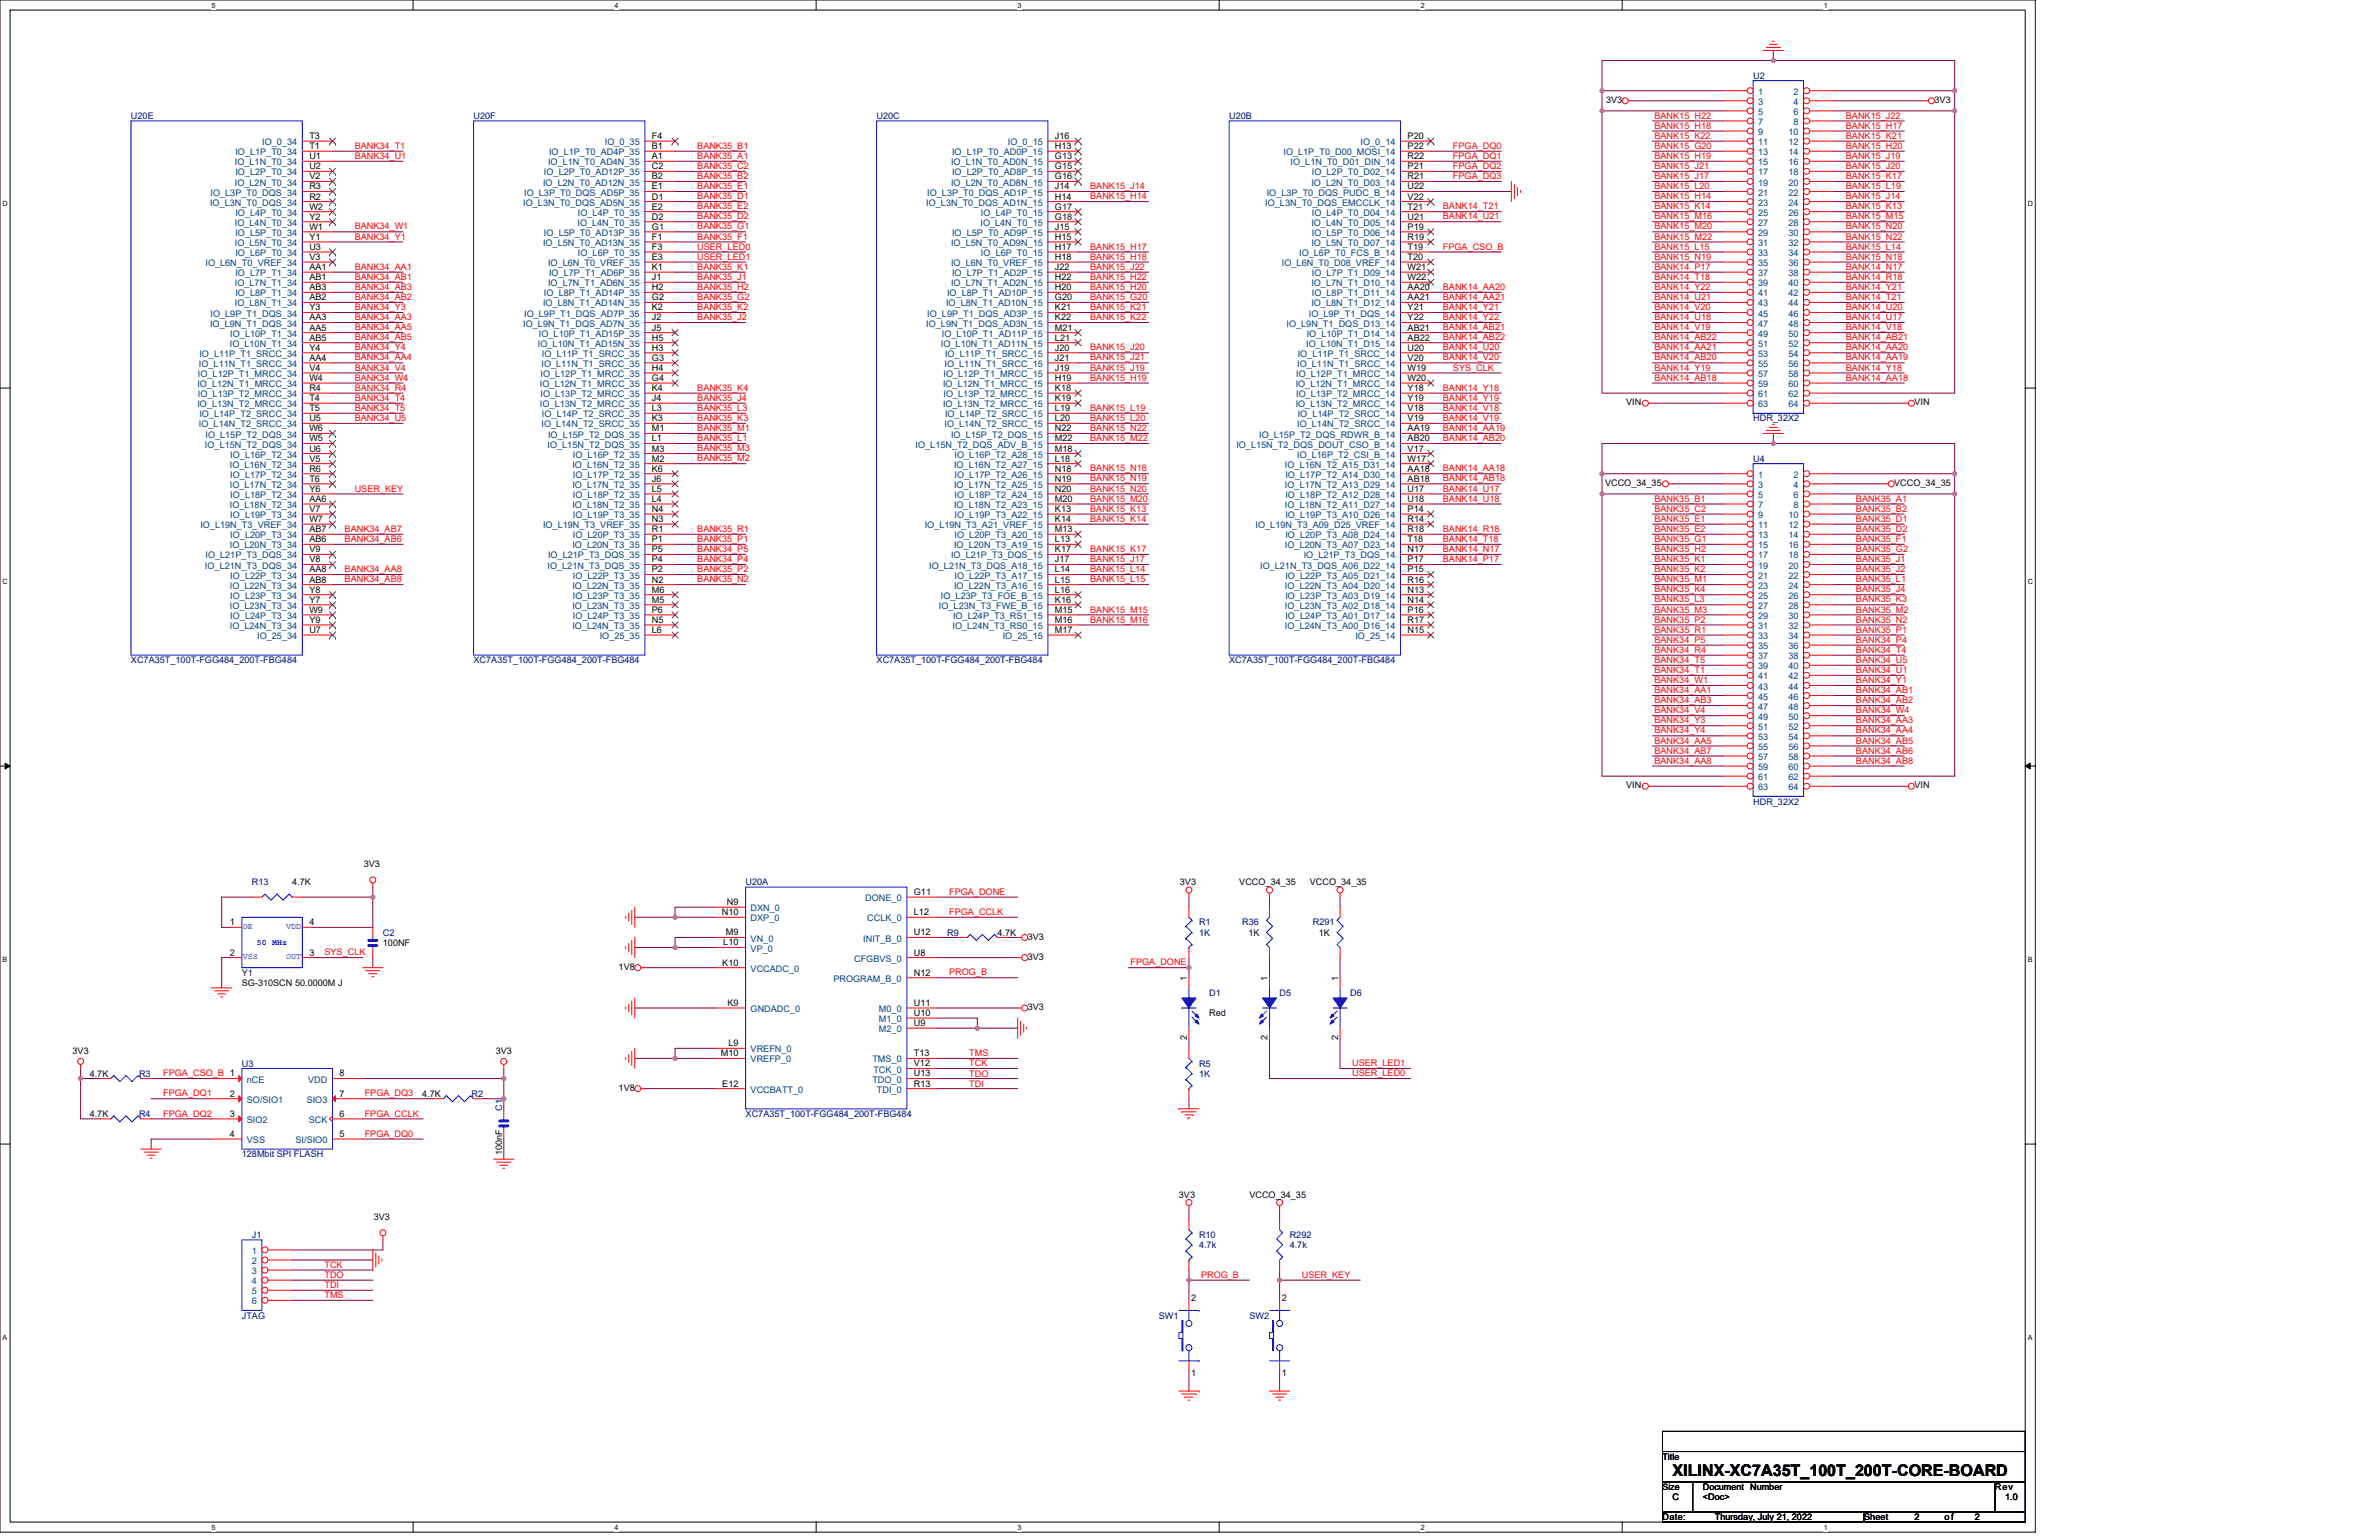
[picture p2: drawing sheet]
<svg xmlns="http://www.w3.org/2000/svg" width="432mm" height="279mm" viewBox="0 0 432 279" stroke-linecap="round" stroke-linejoin="round" font-family="sans-serif">
<defs><g id="words">
<text font-size="2.9" x="303.6" y="267.8">XILINX-XC7A35T_100T_200T-CORE-BOARD</text>
<g font-size="1.6" fill="#000080">
<text x="318.2" y="14.3">U2</text>
<text x="23.8" y="21.6">U20E</text>
<text x="86" y="21.6">U20F</text>
<text x="159.1" y="21.6">U20C</text>
<text x="223.1" y="21.6">U20B</text>
<text x="318.2" y="76.5">HDR_32X2</text>
<text x="318.2" y="83.8">U4</text>
<text x="23.8" y="120.4">XC7A35T_100T-FGG484_200T-FBG484</text>
<text x="86" y="120.4">XC7A35T_100T-FGG484_200T-FBG484</text>
<text x="159.1" y="120.4">XC7A35T_100T-FGG484_200T-FBG484</text>
<text x="223.1" y="120.4">XC7A35T_100T-FGG484_200T-FBG484</text>
<text x="318.2" y="146">HDR_32X2</text>
<text x="45.7" y="160.6">R13</text>
<text x="135.3" y="160.6">U20A</text>
<text x="217.6" y="167.9">R1</text>
<text x="225.5" y="167.9">R36</text>
<text x="238.3" y="167.9">R291</text>
<text x="69.5" y="169.7">C2</text>
<text x="171.9" y="169.7">R9</text>
<text x="217.6" y="169.7">1K</text>
<text x="43.9" y="177.1">Y1</text>
<text x="219.5" y="180.7">D1</text>
<text x="232.3" y="180.7">D5</text>
<text x="245.1" y="180.7">D6</text>
<text x="25.2" y="195.3">R3</text>
<text x="43.9" y="193.5">U3</text>
<text x="217.6" y="193.5">R5</text>
<text x="217.6" y="195.3">1K</text>
<text x="25.2" y="202.7">R4</text>
<text x="85.6" y="199">R2</text>
<text x="91.1" y="201.5" transform="rotate(-90 91.1 201.5)">C1</text>
<text x="135.3" y="202.7">XC7A35T_100T-FGG484_200T-FBG484</text>
<text x="43.9" y="210">128Mbit SPI FLASH</text>
<text x="45.7" y="224.6">J1</text>
<text x="217.6" y="224.6">R10</text>
<text x="217.6" y="226.4">4.7k</text>
<text x="234.1" y="224.6">R292</text>
<text x="234.1" y="226.4">4.7k</text>
<text x="43.9" y="239.2">JTAG</text>
<text x="210.3" y="239.2">SW1</text>
<text x="226.8" y="239.2">SW2</text>
</g>
<g font-size="1.6" fill="#004080">
<text x="319.1" y="17.2">1</text>
<text x="325.5" y="17.2">2</text>
<text x="319.1" y="19">3</text>
<text x="319.1" y="20.9">5</text>
<text x="319.1" y="22.7">7</text>
<text x="325.5" y="19">4</text>
<text x="325.5" y="20.9">6</text>
<text x="325.5" y="22.7">8</text>
<text x="42.7" y="28.2">IO_L1P_T0_34</text>
<text x="47.6" y="26.3">IO_0_34</text>
<text x="99.7" y="28.2">IO_L1P_T0_AD4P_35</text>
<text x="109.8" y="26.3">IO_0_35</text>
<text x="172.8" y="28.2">IO_L1P_T0_AD0P_15</text>
<text x="182.9" y="26.3">IO_0_15</text>
<text x="233" y="28.2">IO_L1P_T0_D00_MOSI_14</text>
<text x="246.9" y="26.3">IO_0_14</text>
<text x="319.1" y="24.5">9</text>
<text x="319.1" y="26.3">11</text>
<text x="319.1" y="28.2">13</text>
<text x="324.6" y="24.5">10</text>
<text x="324.6" y="26.3">12</text>
<text x="324.6" y="28.2">14</text>
<text x="38.2" y="35.5">IO_L3P_T0_DQS_34</text>
<text x="42.6" y="30">IO_L1N_T0_34</text>
<text x="42.6" y="33.7">IO_L2N_T0_34</text>
<text x="42.7" y="31.8">IO_L2P_T0_34</text>
<text x="95.1" y="35.5">IO_L3P_T0_DQS_AD5P_35</text>
<text x="98.6" y="33.7">IO_L2N_T0_AD12N_35</text>
<text x="98.7" y="31.8">IO_L2P_T0_AD12P_35</text>
<text x="99.5" y="30">IO_L1N_T0_AD4N_35</text>
<text x="168.3" y="35.5">IO_L3P_T0_DQS_AD1P_15</text>
<text x="172.6" y="30">IO_L1N_T0_AD0N_15</text>
<text x="172.6" y="33.7">IO_L2N_T0_AD8N_15</text>
<text x="172.8" y="31.8">IO_L2P_T0_AD8P_15</text>
<text x="229.9" y="35.5">IO_L3P_T0_DQS_PUDC_B_14</text>
<text x="234.3" y="30">IO_L1N_T0_D01_DIN_14</text>
<text x="238" y="33.7">IO_L2N_T0_D03_14</text>
<text x="238.1" y="31.8">IO_L2P_T0_D02_14</text>
<text x="319.1" y="30">15</text>
<text x="319.1" y="31.8">17</text>
<text x="319.1" y="33.7">19</text>
<text x="319.1" y="35.5">21</text>
<text x="324.6" y="30">16</text>
<text x="324.6" y="31.8">18</text>
<text x="324.6" y="33.7">20</text>
<text x="324.6" y="35.5">22</text>
<text x="38.1" y="37.3">IO_L3N_T0_DQS_34</text>
<text x="42.6" y="41">IO_L4N_T0_34</text>
<text x="42.7" y="39.1">IO_L4P_T0_34</text>
<text x="95" y="37.3">IO_L3N_T0_DQS_AD5N_35</text>
<text x="104.8" y="41">IO_L4N_T0_35</text>
<text x="104.9" y="39.1">IO_L4P_T0_35</text>
<text x="168.1" y="37.3">IO_L3N_T0_DQS_AD1N_15</text>
<text x="178" y="41">IO_L4N_T0_15</text>
<text x="178.1" y="39.1">IO_L4P_T0_15</text>
<text x="229.6" y="37.3">IO_L3N_T0_DQS_EMCCLK_14</text>
<text x="238" y="41">IO_L4N_T0_D05_14</text>
<text x="238.1" y="39.1">IO_L4P_T0_D04_14</text>
<text x="319.1" y="37.3">23</text>
<text x="319.1" y="39.1">25</text>
<text x="319.1" y="41">27</text>
<text x="324.6" y="37.3">24</text>
<text x="324.6" y="39.1">26</text>
<text x="324.6" y="41">28</text>
<text x="42.6" y="44.6">IO_L5N_T0_34</text>
<text x="42.7" y="42.8">IO_L5P_T0_34</text>
<text x="42.7" y="46.5">IO_L6P_T0_34</text>
<text x="98.6" y="44.6">IO_L5N_T0_AD13N_35</text>
<text x="98.7" y="42.8">IO_L5P_T0_AD13P_35</text>
<text x="104.9" y="46.5">IO_L6P_T0_35</text>
<text x="172.6" y="44.6">IO_L5N_T0_AD9N_15</text>
<text x="172.8" y="42.8">IO_L5P_T0_AD9P_15</text>
<text x="178.1" y="46.5">IO_L6P_T0_15</text>
<text x="235.8" y="46.5">IO_L6P_T0_FCS_B_14</text>
<text x="238" y="44.6">IO_L5N_T0_D07_14</text>
<text x="238.1" y="42.8">IO_L5P_T0_D06_14</text>
<text x="319.1" y="42.8">29</text>
<text x="319.1" y="44.6">31</text>
<text x="319.1" y="46.5">33</text>
<text x="324.6" y="42.8">30</text>
<text x="324.6" y="44.6">32</text>
<text x="324.6" y="46.5">34</text>
<text x="37.3" y="48.3">IO_L6N_T0_VREF_34</text>
<text x="42.6" y="51.9">IO_L7N_T1_34</text>
<text x="42.7" y="50.1">IO_L7P_T1_34</text>
<text x="42.7" y="53.8">IO_L8P_T1_34</text>
<text x="98.7" y="53.8">IO_L8P_T1_AD14P_35</text>
<text x="99.5" y="48.3">IO_L6N_T0_VREF_35</text>
<text x="99.5" y="51.9">IO_L7N_T1_AD6N_35</text>
<text x="99.7" y="50.1">IO_L7P_T1_AD6P_35</text>
<text x="171.9" y="53.8">IO_L8P_T1_AD10P_15</text>
<text x="172.6" y="48.3">IO_L6N_T0_VREF_15</text>
<text x="172.6" y="51.9">IO_L7N_T1_AD2N_15</text>
<text x="172.8" y="50.1">IO_L7P_T1_AD2P_15</text>
<text x="232.7" y="48.3">IO_L6N_T0_D08_VREF_14</text>
<text x="238" y="51.9">IO_L7N_T1_D10_14</text>
<text x="238.1" y="50.1">IO_L7P_T1_D09_14</text>
<text x="238.1" y="53.8">IO_L8P_T1_D11_14</text>
<text x="319.1" y="48.3">35</text>
<text x="319.1" y="50.1">37</text>
<text x="319.1" y="51.9">39</text>
<text x="319.1" y="53.8">41</text>
<text x="324.6" y="48.3">36</text>
<text x="324.6" y="50.1">38</text>
<text x="324.6" y="51.9">40</text>
<text x="324.6" y="53.8">42</text>
<text x="38.1" y="59.3">IO_L9N_T1_DQS_34</text>
<text x="38.2" y="57.4">IO_L9P_T1_DQS_34</text>
<text x="42.6" y="55.6">IO_L8N_T1_34</text>
<text x="95" y="59.3">IO_L9N_T1_DQS_AD7N_35</text>
<text x="95.1" y="57.4">IO_L9P_T1_DQS_AD7P_35</text>
<text x="98.6" y="55.6">IO_L8N_T1_AD14N_35</text>
<text x="168.1" y="59.3">IO_L9N_T1_DQS_AD3N_15</text>
<text x="168.3" y="57.4">IO_L9P_T1_DQS_AD3P_15</text>
<text x="171.7" y="55.6">IO_L8N_T1_AD10N_15</text>
<text x="233.5" y="59.3">IO_L9N_T1_DQS_D13_14</text>
<text x="237.6" y="57.4">IO_L9P_T1_DQS_14</text>
<text x="238" y="55.6">IO_L8N_T1_D12_14</text>
<text x="319.1" y="55.6">43</text>
<text x="319.1" y="57.4">45</text>
<text x="319.1" y="59.3">47</text>
<text x="324.6" y="55.6">44</text>
<text x="324.6" y="57.4">46</text>
<text x="324.6" y="59.3">48</text>
<text x="36.2" y="64.8">IO_L11P_T1_SRCC_34</text>
<text x="41.7" y="62.9">IO_L10N_T1_34</text>
<text x="41.8" y="61.1">IO_L10P_T1_34</text>
<text x="97.6" y="62.9">IO_L10N_T1_AD15N_35</text>
<text x="97.8" y="61.1">IO_L10P_T1_AD15P_35</text>
<text x="98.4" y="64.8">IO_L11P_T1_SRCC_35</text>
<text x="170.8" y="62.9">IO_L10N_T1_AD11N_15</text>
<text x="171" y="61.1">IO_L10P_T1_AD11P_15</text>
<text x="171.5" y="64.8">IO_L11P_T1_SRCC_15</text>
<text x="235.5" y="64.8">IO_L11P_T1_SRCC_14</text>
<text x="237.1" y="62.9">IO_L10N_T1_D15_14</text>
<text x="237.2" y="61.1">IO_L10P_T1_D14_14</text>
<text x="319.1" y="61.1">49</text>
<text x="319.1" y="62.9">51</text>
<text x="319.1" y="64.8">53</text>
<text x="324.6" y="61.1">50</text>
<text x="324.6" y="62.9">52</text>
<text x="324.6" y="64.8">54</text>
<text x="35.8" y="70.2">IO_L12N_T1_MRCC_34</text>
<text x="35.9" y="68.4">IO_L12P_T1_MRCC_34</text>
<text x="36.1" y="66.6">IO_L11N_T1_SRCC_34</text>
<text x="98" y="70.2">IO_L12N_T1_MRCC_35</text>
<text x="98.1" y="68.4">IO_L12P_T1_MRCC_35</text>
<text x="98.3" y="66.6">IO_L11N_T1_SRCC_35</text>
<text x="171.2" y="70.2">IO_L12N_T1_MRCC_15</text>
<text x="171.3" y="68.4">IO_L12P_T1_MRCC_15</text>
<text x="171.4" y="66.6">IO_L11N_T1_SRCC_15</text>
<text x="235.2" y="70.2">IO_L12N_T1_MRCC_14</text>
<text x="235.3" y="68.4">IO_L12P_T1_MRCC_14</text>
<text x="235.4" y="66.6">IO_L11N_T1_SRCC_14</text>
<text x="319.1" y="66.6">55</text>
<text x="319.1" y="68.4">57</text>
<text x="319.1" y="70.2">59</text>
<text x="324.6" y="66.6">56</text>
<text x="324.6" y="68.4">58</text>
<text x="324.6" y="70.2">60</text>
<text x="35.8" y="73.9">IO_L13N_T2_MRCC_34</text>
<text x="35.9" y="72.1">IO_L13P_T2_MRCC_34</text>
<text x="36.1" y="77.6">IO_L14N_T2_SRCC_34</text>
<text x="36.2" y="75.7">IO_L14P_T2_SRCC_34</text>
<text x="98" y="73.9">IO_L13N_T2_MRCC_35</text>
<text x="98.1" y="72.1">IO_L13P_T2_MRCC_35</text>
<text x="98.3" y="77.6">IO_L14N_T2_SRCC_35</text>
<text x="98.4" y="75.7">IO_L14P_T2_SRCC_35</text>
<text x="171.2" y="73.9">IO_L13N_T2_MRCC_15</text>
<text x="171.3" y="72.1">IO_L13P_T2_MRCC_15</text>
<text x="171.4" y="77.6">IO_L14N_T2_SRCC_15</text>
<text x="171.5" y="75.7">IO_L14P_T2_SRCC_15</text>
<text x="235.2" y="73.9">IO_L13N_T2_MRCC_14</text>
<text x="235.3" y="72.1">IO_L13P_T2_MRCC_14</text>
<text x="235.4" y="77.6">IO_L14N_T2_SRCC_14</text>
<text x="235.5" y="75.7">IO_L14P_T2_SRCC_14</text>
<text x="319.1" y="72.1">61</text>
<text x="319.1" y="73.9">63</text>
<text x="324.6" y="72.1">62</text>
<text x="324.6" y="73.9">64</text>
<text x="37.2" y="81.2">IO_L15N_T2_DQS_34</text>
<text x="37.3" y="79.4">IO_L15P_T2_DQS_34</text>
<text x="41.8" y="83">IO_L16P_T2_34</text>
<text x="99.4" y="81.2">IO_L15N_T2_DQS_35</text>
<text x="99.5" y="79.4">IO_L15P_T2_DQS_35</text>
<text x="104" y="83">IO_L16P_T2_35</text>
<text x="166.2" y="81.2">IO_L15N_T2_DQS_ADV_B_15</text>
<text x="172.6" y="79.4">IO_L15P_T2_DQS_15</text>
<text x="173.3" y="83">IO_L16P_T2_A28_15</text>
<text x="224.4" y="81.2">IO_L15N_T2_DQS_DOUT_CSO_B_14</text>
<text x="228.5" y="79.4">IO_L15P_T2_DQS_RDWR_B_14</text>
<text x="235.4" y="83">IO_L16P_T2_CSI_B_14</text>
<text x="41.7" y="84.9">IO_L16N_T2_34</text>
<text x="41.7" y="88.5">IO_L17N_T2_34</text>
<text x="41.8" y="86.7">IO_L17P_T2_34</text>
<text x="103.9" y="84.9">IO_L16N_T2_35</text>
<text x="103.9" y="88.5">IO_L17N_T2_35</text>
<text x="104" y="86.7">IO_L17P_T2_35</text>
<text x="173.2" y="84.9">IO_L16N_T2_A27_15</text>
<text x="173.2" y="88.5">IO_L17N_T2_A25_15</text>
<text x="173.3" y="86.7">IO_L17P_T2_A26_15</text>
<text x="233.2" y="84.9">IO_L16N_T2_A15_D31_14</text>
<text x="233.2" y="88.5">IO_L17N_T2_A13_D29_14</text>
<text x="233.3" y="86.7">IO_L17P_T2_A14_D30_14</text>
<text x="319.1" y="86.7">1</text>
<text x="319.1" y="88.5">3</text>
<text x="325.5" y="86.7">2</text>
<text x="325.5" y="88.5">4</text>
<text x="36.4" y="95.8">IO_L19N_T3_VREF_34</text>
<text x="41.7" y="92.2">IO_L18N_T2_34</text>
<text x="41.8" y="90.4">IO_L18P_T2_34</text>
<text x="41.8" y="94">IO_L19P_T3_34</text>
<text x="98.6" y="95.8">IO_L19N_T3_VREF_35</text>
<text x="103.9" y="92.2">IO_L18N_T2_35</text>
<text x="104" y="90.4">IO_L18P_T2_35</text>
<text x="104" y="94">IO_L19P_T3_35</text>
<text x="167.8" y="95.8">IO_L19N_T3_A21_VREF_15</text>
<text x="173.2" y="92.2">IO_L18N_T2_A23_15</text>
<text x="173.3" y="90.4">IO_L18P_T2_A24_15</text>
<text x="173.3" y="94">IO_L19P_T3_A22_15</text>
<text x="227.9" y="95.8">IO_L19N_T3_A09_D25_VREF_14</text>
<text x="233.2" y="92.2">IO_L18N_T2_A11_D27_14</text>
<text x="233.3" y="90.4">IO_L18P_T2_A12_D28_14</text>
<text x="233.3" y="94">IO_L19P_T3_A10_D26_14</text>
<text x="319.1" y="90.4">5</text>
<text x="319.1" y="92.2">7</text>
<text x="319.1" y="94">9</text>
<text x="319.1" y="95.8">11</text>
<text x="324.6" y="94">10</text>
<text x="324.6" y="95.8">12</text>
<text x="325.5" y="90.4">6</text>
<text x="325.5" y="92.2">8</text>
<text x="37.3" y="101.3">IO_L21P_T3_DQS_34</text>
<text x="41.7" y="99.5">IO_L20N_T3_34</text>
<text x="41.8" y="97.7">IO_L20P_T3_34</text>
<text x="99.5" y="101.3">IO_L21P_T3_DQS_35</text>
<text x="103.9" y="99.5">IO_L20N_T3_35</text>
<text x="104" y="97.7">IO_L20P_T3_35</text>
<text x="172.6" y="101.3">IO_L21P_T3_DQS_15</text>
<text x="173.2" y="99.5">IO_L20N_T3_A19_15</text>
<text x="173.3" y="97.7">IO_L20P_T3_A20_15</text>
<text x="233.2" y="99.5">IO_L20N_T3_A07_D23_14</text>
<text x="233.3" y="97.7">IO_L20P_T3_A08_D24_14</text>
<text x="236.6" y="101.3">IO_L21P_T3_DQS_14</text>
<text x="319.1" y="97.7">13</text>
<text x="319.1" y="99.5">15</text>
<text x="319.1" y="101.3">17</text>
<text x="324.6" y="97.7">14</text>
<text x="324.6" y="99.5">16</text>
<text x="324.6" y="101.3">18</text>
<text x="37.2" y="103.2">IO_L21N_T3_DQS_34</text>
<text x="41.7" y="106.8">IO_L22N_T3_34</text>
<text x="41.8" y="105">IO_L22P_T3_34</text>
<text x="99.4" y="103.2">IO_L21N_T3_DQS_35</text>
<text x="103.9" y="106.8">IO_L22N_T3_35</text>
<text x="104" y="105">IO_L22P_T3_35</text>
<text x="168.7" y="103.2">IO_L21N_T3_DQS_A18_15</text>
<text x="173.2" y="106.8">IO_L22N_T3_A16_15</text>
<text x="173.3" y="105">IO_L22P_T3_A17_15</text>
<text x="228.7" y="103.2">IO_L21N_T3_DQS_A06_D22_14</text>
<text x="233.2" y="106.8">IO_L22N_T3_A04_D20_14</text>
<text x="233.3" y="105">IO_L22P_T3_A05_D21_14</text>
<text x="319.1" y="103.2">19</text>
<text x="319.1" y="105">21</text>
<text x="319.1" y="106.8">23</text>
<text x="324.6" y="103.2">20</text>
<text x="324.6" y="105">22</text>
<text x="324.6" y="106.8">24</text>
<text x="41.7" y="110.5">IO_L23N_T3_34</text>
<text x="41.8" y="108.6">IO_L23P_T3_34</text>
<text x="41.8" y="112.3">IO_L24P_T3_34</text>
<text x="103.9" y="110.5">IO_L23N_T3_35</text>
<text x="104" y="108.6">IO_L23P_T3_35</text>
<text x="104" y="112.3">IO_L24P_T3_35</text>
<text x="170.4" y="110.5">IO_L23N_T3_FWE_B_15</text>
<text x="170.8" y="108.6">IO_L23P_T3_FOE_B_15</text>
<text x="173" y="112.3">IO_L24P_T3_RS1_15</text>
<text x="233.2" y="110.5">IO_L23N_T3_A02_D18_14</text>
<text x="233.3" y="108.6">IO_L23P_T3_A03_D19_14</text>
<text x="233.3" y="112.3">IO_L24P_T3_A01_D17_14</text>
<text x="319.1" y="108.6">25</text>
<text x="319.1" y="110.5">27</text>
<text x="319.1" y="112.3">29</text>
<text x="324.6" y="108.6">26</text>
<text x="324.6" y="110.5">28</text>
<text x="324.6" y="112.3">30</text>
<text x="41.7" y="114.1">IO_L24N_T3_34</text>
<text x="46.7" y="116">IO_25_34</text>
<text x="103.9" y="114.1">IO_L24N_T3_35</text>
<text x="108.9" y="116">IO_25_35</text>
<text x="172.9" y="114.1">IO_L24N_T3_RS0_15</text>
<text x="182" y="116">IO_25_15</text>
<text x="233.2" y="114.1">IO_L24N_T3_A00_D16_14</text>
<text x="246" y="116">IO_25_14</text>
<text x="319.1" y="114.1">31</text>
<text x="319.1" y="116">33</text>
<text x="319.1" y="117.8">35</text>
<text x="319.1" y="119.6">37</text>
<text x="324.6" y="114.1">32</text>
<text x="324.6" y="116">34</text>
<text x="324.6" y="117.8">36</text>
<text x="324.6" y="119.6">38</text>
<text x="319.1" y="121.4">39</text>
<text x="319.1" y="123.3">41</text>
<text x="319.1" y="125.1">43</text>
<text x="324.6" y="121.4">40</text>
<text x="324.6" y="123.3">42</text>
<text x="324.6" y="125.1">44</text>
<text x="319.1" y="126.9">45</text>
<text x="319.1" y="128.8">47</text>
<text x="319.1" y="130.6">49</text>
<text x="324.6" y="126.9">46</text>
<text x="324.6" y="128.8">48</text>
<text x="324.6" y="130.6">50</text>
<text x="319.1" y="132.4">51</text>
<text x="319.1" y="134.2">53</text>
<text x="319.1" y="136.1">55</text>
<text x="319.1" y="137.9">57</text>
<text x="324.6" y="132.4">52</text>
<text x="324.6" y="134.2">54</text>
<text x="324.6" y="136.1">56</text>
<text x="324.6" y="137.9">58</text>
<text x="319.1" y="139.7">59</text>
<text x="319.1" y="141.6">61</text>
<text x="319.1" y="143.4">63</text>
<text x="324.6" y="139.7">60</text>
<text x="324.6" y="141.6">62</text>
<text x="324.6" y="143.4">64</text>
<text x="136.2" y="167.2">DXP_0</text>
<text x="136.2" y="165.3">DXN_0</text>
<text x="157.1" y="163.5">DONE_0</text>
<text x="157.4" y="167.2">CCLK_0</text>
<text x="136.2" y="170.8">VN_0</text>
<text x="136.2" y="172.7">VP_0</text>
<text x="156.7" y="170.8">INIT_B_0</text>
<text x="136.2" y="176.3">VCCADC_0</text>
<text x="151.3" y="178.1">PROGRAM_B_0</text>
<text x="155" y="174.5">CFGBVS_0</text>
<text x="136.2" y="183.6">GNDADC_0</text>
<text x="159.5" y="183.6">M0_0</text>
<text x="159.5" y="185.5">M1_0</text>
<text x="136.2" y="190.9">VREFN_0</text>
<text x="159.5" y="187.3">M2_0</text>
<text x="44.8" y="196.4">nCE</text>
<text x="55.9" y="196.4">VDD</text>
<text x="136.2" y="192.8">VREFP_0</text>
<text x="158.3" y="196.4">TDO_0</text>
<text x="158.3" y="192.8">TMS_0</text>
<text x="158.5" y="194.6">TCK_0</text>
<text x="44.8" y="200.1">SO/SIO1</text>
<text x="44.8" y="203.7">SIO2</text>
<text x="55.7" y="200.1">SIO3</text>
<text x="56" y="203.7">SCK</text>
<text x="136.2" y="198.3">VCCBATT_0</text>
<text x="159.2" y="198.3">TDI_0</text>
<text x="44.8" y="207.4">VSS</text>
<text x="53.6" y="207.4">SI/SIO0</text>
<text x="45.7" y="227.5">1</text>
<text x="45.7" y="229.3">2</text>
<text x="45.7" y="231.2">3</text>
<text x="45.7" y="233">4</text>
<text x="45.7" y="234.8">5</text>
<text x="45.7" y="236.7">6</text>
</g>
<g font-size="1.6">
<text x="291.5" y="18.7">3V3</text>
<text x="351.1" y="18.7">3V3</text>
<text x="56.1" y="27.1">T1</text>
<text x="56.1" y="25.2">T3</text>
<text x="56.1" y="28.9">U1</text>
<text x="118.3" y="27.1">B1</text>
<text x="118.3" y="28.9">A1</text>
<text x="118.3" y="25.2">F4</text>
<text x="191.5" y="27.1">H13</text>
<text x="191.5" y="28.9">G13</text>
<text x="191.5" y="25.2">J16</text>
<text x="255.5" y="27.1">P22</text>
<text x="255.5" y="28.9">R22</text>
<text x="255.5" y="25.2">P20</text>
<text x="56.1" y="30.7">U2</text>
<text x="56.1" y="34.4">R3</text>
<text x="56.1" y="32.5">V2</text>
<text x="118.3" y="30.7">C2</text>
<text x="118.3" y="32.5">B2</text>
<text x="118.3" y="34.4">E1</text>
<text x="191.5" y="30.7">G15</text>
<text x="191.5" y="32.5">G16</text>
<text x="191.5" y="34.4">J14</text>
<text x="255.5" y="30.7">P21</text>
<text x="255.5" y="32.5">R21</text>
<text x="255.5" y="34.4">U22</text>
<text x="56.1" y="38">W2</text>
<text x="56.1" y="41.7">W1</text>
<text x="56.1" y="36.2">R2</text>
<text x="56.1" y="39.9">Y2</text>
<text x="118.3" y="38">E2</text>
<text x="118.3" y="36.2">D1</text>
<text x="118.3" y="41.7">G1</text>
<text x="118.3" y="39.9">D2</text>
<text x="191.5" y="36.2">H14</text>
<text x="191.5" y="38">G17</text>
<text x="191.5" y="41.7">J15</text>
<text x="191.5" y="39.9">G18</text>
<text x="255.5" y="36.2">V22</text>
<text x="255.5" y="38">T21</text>
<text x="255.5" y="41.7">P19</text>
<text x="255.5" y="39.9">U21</text>
<text x="56.1" y="45.3">U3</text>
<text x="56.1" y="47.2">V3</text>
<text x="56.1" y="43.5">Y1</text>
<text x="118.3" y="45.3">F3</text>
<text x="118.3" y="47.2">E3</text>
<text x="118.3" y="43.5">F1</text>
<text x="191.5" y="45.3">H17</text>
<text x="191.5" y="43.5">H15</text>
<text x="191.5" y="47.2">H18</text>
<text x="255.5" y="45.3">T19</text>
<text x="255.5" y="47.2">T20</text>
<text x="255.5" y="43.5">R19</text>
<text x="56.1" y="49">AA1</text>
<text x="56.1" y="52.7">AB3</text>
<text x="56.1" y="50.8">AB1</text>
<text x="118.3" y="49">K1</text>
<text x="118.3" y="50.8">J1</text>
<text x="118.3" y="52.7">H2</text>
<text x="191.5" y="49">J22</text>
<text x="191.5" y="50.8">H22</text>
<text x="191.5" y="52.7">H20</text>
<text x="255.5" y="49">W21</text>
<text x="255.5" y="52.7">AA20</text>
<text x="255.5" y="50.8">W22</text>
<text x="56.1" y="58.1">AA3</text>
<text x="56.1" y="60">AA5</text>
<text x="56.1" y="56.3">Y3</text>
<text x="56.1" y="54.5">AB2</text>
<text x="118.3" y="60">J5</text>
<text x="118.3" y="58.1">J2</text>
<text x="118.3" y="54.5">G2</text>
<text x="118.3" y="56.3">K2</text>
<text x="191.5" y="60">M21</text>
<text x="191.5" y="58.1">K22</text>
<text x="191.5" y="56.3">K21</text>
<text x="191.5" y="54.5">G20</text>
<text x="255.5" y="54.5">AA21</text>
<text x="255.5" y="56.3">Y21</text>
<text x="255.5" y="58.1">Y22</text>
<text x="255.5" y="60">AB21</text>
<text x="56.1" y="61.8">AB5</text>
<text x="56.1" y="65.5">AA4</text>
<text x="56.1" y="63.6">Y4</text>
<text x="118.3" y="61.8">H5</text>
<text x="118.3" y="65.5">G3</text>
<text x="118.3" y="63.6">H3</text>
<text x="191.5" y="61.8">L21</text>
<text x="191.5" y="65.5">J21</text>
<text x="191.5" y="63.6">J20</text>
<text x="255.5" y="61.8">AB22</text>
<text x="255.5" y="65.5">V20</text>
<text x="255.5" y="63.6">U20</text>
<text x="56.1" y="67.3">V4</text>
<text x="56.1" y="70.9">R4</text>
<text x="56.1" y="69.1">W4</text>
<text x="118.3" y="67.3">H4</text>
<text x="118.3" y="70.9">K4</text>
<text x="118.3" y="69.1">G4</text>
<text x="191.5" y="67.3">J19</text>
<text x="191.5" y="70.9">K18</text>
<text x="191.5" y="69.1">H19</text>
<text x="255.5" y="67.3">W19</text>
<text x="255.5" y="70.9">Y18</text>
<text x="255.5" y="69.1">W20</text>
<text x="56.1" y="76.4">U5</text>
<text x="56.1" y="74.6">T5</text>
<text x="56.1" y="72.8">T4</text>
<text x="118.3" y="76.4">K3</text>
<text x="118.3" y="74.6">L3</text>
<text x="118.3" y="72.8">J4</text>
<text x="191.5" y="76.4">L20</text>
<text x="191.5" y="74.6">L19</text>
<text x="191.5" y="72.8">K19</text>
<text x="255.5" y="76.4">V19</text>
<text x="255.5" y="74.6">V18</text>
<text x="255.5" y="72.8">Y19</text>
<text x="295.2" y="73.5">VIN</text>
<text x="347.5" y="73.5">VIN</text>
<text x="56.1" y="78.3">W6</text>
<text x="56.1" y="83.8">V5</text>
<text x="56.1" y="81.9">U6</text>
<text x="56.1" y="80.1">W5</text>
<text x="118.3" y="83.8">M2</text>
<text x="118.3" y="78.3">M1</text>
<text x="118.3" y="81.9">M3</text>
<text x="118.3" y="80.1">L1</text>
<text x="191.5" y="78.3">N22</text>
<text x="191.5" y="80.1">M22</text>
<text x="191.5" y="83.8">L18</text>
<text x="191.5" y="81.9">M18</text>
<text x="255.5" y="81.9">V17</text>
<text x="255.5" y="78.3">AA19</text>
<text x="255.5" y="80.1">AB20</text>
<text x="255.5" y="83.8">W17</text>
<text x="56.1" y="87.4">T6</text>
<text x="56.1" y="85.6">R6</text>
<text x="56.1" y="89.2">Y6</text>
<text x="118.3" y="87.4">J6</text>
<text x="118.3" y="85.6">K6</text>
<text x="118.3" y="89.2">L5</text>
<text x="191.5" y="87.4">N19</text>
<text x="191.5" y="85.6">N18</text>
<text x="191.5" y="89.2">N20</text>
<text x="255.5" y="87.4">AB18</text>
<text x="255.5" y="85.6">AA18</text>
<text x="255.5" y="89.2">U17</text>
<text x="291.3" y="88.2">VCCO_34_35</text>
<text x="343.8" y="88.2">VCCO_34_35</text>
<text x="56.1" y="91.1">AA6</text>
<text x="56.1" y="92.9">V7</text>
<text x="56.1" y="94.7">W7</text>
<text x="118.3" y="91.1">L4</text>
<text x="118.3" y="92.9">N4</text>
<text x="118.3" y="94.7">N3</text>
<text x="191.5" y="94.7">K14</text>
<text x="191.5" y="91.1">M20</text>
<text x="191.5" y="92.9">K13</text>
<text x="255.5" y="94.7">R14</text>
<text x="255.5" y="91.1">U18</text>
<text x="255.5" y="92.9">P14</text>
<text x="56.1" y="98.4">AB6</text>
<text x="56.1" y="100.2">V9</text>
<text x="56.1" y="96.6">AB7</text>
<text x="118.3" y="98.4">P1</text>
<text x="118.3" y="100.2">P5</text>
<text x="118.3" y="96.6">R1</text>
<text x="191.5" y="100.2">K17</text>
<text x="191.5" y="98.4">L13</text>
<text x="191.5" y="96.6">M13</text>
<text x="255.5" y="100.2">N17</text>
<text x="255.5" y="98.4">T18</text>
<text x="255.5" y="96.6">R18</text>
<text x="56.1" y="105.7">AB8</text>
<text x="56.1" y="103.9">AA8</text>
<text x="56.1" y="107.5">Y8</text>
<text x="56.1" y="102">V8</text>
<text x="118.3" y="105.7">N2</text>
<text x="118.3" y="103.9">P2</text>
<text x="118.3" y="107.5">M6</text>
<text x="118.3" y="102">P4</text>
<text x="191.5" y="102">J17</text>
<text x="191.5" y="105.7">L15</text>
<text x="191.5" y="103.9">L14</text>
<text x="191.5" y="107.5">L16</text>
<text x="255.5" y="102">P17</text>
<text x="255.5" y="105.7">R16</text>
<text x="255.5" y="103.9">P15</text>
<text x="255.5" y="107.5">N13</text>
<text x="56.1" y="109.4">Y7</text>
<text x="56.1" y="113">Y9</text>
<text x="56.1" y="111.2">W9</text>
<text x="118.3" y="109.4">M5</text>
<text x="118.3" y="113">N5</text>
<text x="118.3" y="111.2">P6</text>
<text x="191.5" y="109.4">K16</text>
<text x="191.5" y="113">M16</text>
<text x="191.5" y="111.2">M15</text>
<text x="255.5" y="109.4">N14</text>
<text x="255.5" y="113">R17</text>
<text x="255.5" y="111.2">P16</text>
<text x="56.1" y="114.8">U7</text>
<text x="118.3" y="114.8">L6</text>
<text x="191.5" y="114.8">M17</text>
<text x="255.5" y="114.8">N15</text>
<text x="295.2" y="143">VIN</text>
<text x="347.5" y="143">VIN</text>
<text x="53" y="160.6">4.7K</text>
<text x="66" y="157.3">3V3</text>
<text x="214.2" y="160.6">3V3</text>
<text x="224.9" y="160.6">VCCO_34_35</text>
<text x="237.7" y="160.6">VCCO_34_35</text>
<text x="41.7" y="167.9">1</text>
<text x="56.1" y="167.9">4</text>
<text x="131" y="166">N10</text>
<text x="131.9" y="164.2">N9</text>
<text x="165.9" y="162.4">G11</text>
<text x="165.9" y="166">L12</text>
<text x="41.7" y="173.4">2</text>
<text x="56.1" y="173.4">3</text>
<text x="69.5" y="171.6">100NF</text>
<text x="131.3" y="171.5">L10</text>
<text x="131.7" y="169.7">M9</text>
<text x="165.9" y="173.4">U8</text>
<text x="165.9" y="169.7">U12</text>
<text x="181.1" y="169.7">4.7K</text>
<text x="186.5" y="170.5">3V3</text>
<text x="226.6" y="169.7">1K</text>
<text x="239.4" y="169.7">1K</text>
<text x="43.9" y="178.9">SG-310SCN 50.0000M J</text>
<text x="112.3" y="176">1V8</text>
<text x="131.1" y="175.2">K10</text>
<text x="165.9" y="177">N12</text>
<text x="186.5" y="174.1">3V3</text>
<text x="215.4" y="177.9" transform="rotate(-90 215.4 177.9)">1</text>
<text x="230.1" y="177.9" transform="rotate(-90 230.1 177.9)">1</text>
<text x="242.9" y="177.9" transform="rotate(-90 242.9 177.9)">1</text>
<text x="132" y="182.5">K9</text>
<text x="165.9" y="182.5">U11</text>
<text x="165.9" y="184.3">U10</text>
<text x="186.5" y="183.3">3V3</text>
<text x="219.5" y="184.4">Red</text>
<text x="13.2" y="191.3">3V3</text>
<text x="90" y="191.3">3V3</text>
<text x="130.8" y="191.6">M10</text>
<text x="132.2" y="189.8">L9</text>
<text x="165.9" y="191.6">T13</text>
<text x="165.9" y="186.2">U9</text>
<text x="215.4" y="188.7" transform="rotate(-90 215.4 188.7)">2</text>
<text x="230.1" y="188.7" transform="rotate(-90 230.1 188.7)">2</text>
<text x="242.9" y="188.7" transform="rotate(-90 242.9 188.7)">2</text>
<text x="16.3" y="195.3">4.7K</text>
<text x="61.6" y="195.3">8</text>
<text x="112.3" y="197.9">1V8</text>
<text x="131.1" y="197.1">E12</text>
<text x="165.9" y="195.3">U13</text>
<text x="165.9" y="193.5">V12</text>
<text x="165.9" y="197.1">R13</text>
<text x="16.3" y="202.7">4.7K</text>
<text x="41.7" y="199">2</text>
<text x="41.7" y="202.6">3</text>
<text x="61.6" y="202.6">6</text>
<text x="61.6" y="199">7</text>
<text x="76.6" y="199">4.7K</text>
<text x="41.7" y="206.3">4</text>
<text x="61.6" y="206.3">5</text>
<text x="91.1" y="209.6" transform="rotate(-90 91.1 209.6)">100nF</text>
<text x="67.8" y="221.3">3V3</text>
<text x="214" y="217.3">3V3</text>
<text x="226.8" y="217.3">VCCO_34_35</text>
<text x="216.2" y="236.1">2</text>
<text x="232.6" y="236.1">2</text>
<text x="216.2" y="249.7">1</text>
<text x="232.6" y="249.7">1</text>
<text x="301.8" y="264.8">Title</text>
<text x="301.8" y="270.3">Size</text>
<text x="301.8" y="275.8">Date:</text>
<text x="303.6" y="272.1">C</text>
<text x="309.1" y="270.3">Document Number</text>
<text x="309.1" y="272.1">&lt;Doc&gt;</text>
<text x="311.3" y="275.8">Thursday, July 21, 2022</text>
<text x="338.3" y="275.8">Sheet</text>
<text x="347.5" y="275.8">2</text>
<text x="353" y="275.8">of</text>
<text x="358.4" y="275.8">2</text>
<text x="362.1" y="270.3">Rev</text>
<text x="363.9" y="272.1">1.0</text>
</g>
<g font-size="1.6" fill="#f00">
<text x="300.3" y="21.5">BANK15_H22</text>
<text x="300.3" y="23.3">BANK15_H18</text>
<text x="335" y="21.5">BANK15_J22</text>
<text x="335" y="23.3">BANK15_H17</text>
<text x="64.4" y="27">BANK34_T1</text>
<text x="64.4" y="28.8">BANK34_U1</text>
<text x="126.6" y="27">BANK35_B1</text>
<text x="126.6" y="28.8">BANK35_A1</text>
<text x="263.7" y="27">FPGA_DQ0</text>
<text x="263.7" y="28.8">FPGA_DQ1</text>
<text x="300.3" y="25.2">BANK15_K22</text>
<text x="300.3" y="27">BANK15_G20</text>
<text x="300.3" y="28.8">BANK15_H19</text>
<text x="335" y="25.2">BANK15_K21</text>
<text x="335" y="27">BANK15_H20</text>
<text x="335" y="28.8">BANK15_J19</text>
<text x="126.6" y="30.7">BANK35_C2</text>
<text x="126.6" y="32.5">BANK35_B2</text>
<text x="126.6" y="34.3">BANK35_E1</text>
<text x="197.9" y="34.3">BANK15_J14</text>
<text x="263.7" y="30.7">FPGA_DQ2</text>
<text x="263.7" y="32.5">FPGA_DQ3</text>
<text x="300.3" y="30.7">BANK15_J21</text>
<text x="300.3" y="32.5">BANK15_J17</text>
<text x="300.3" y="34.3">BANK15_L20</text>
<text x="335" y="30.7">BANK15_J20</text>
<text x="335" y="32.5">BANK15_K17</text>
<text x="335" y="34.3">BANK15_L19</text>
<text x="64.4" y="41.6">BANK34_W1</text>
<text x="126.6" y="36.1">BANK35_D1</text>
<text x="126.6" y="38">BANK35_E2</text>
<text x="126.6" y="39.8">BANK35_D2</text>
<text x="126.6" y="41.6">BANK35_G1</text>
<text x="197.9" y="36.1">BANK15_H14</text>
<text x="261.9" y="38">BANK14_T21</text>
<text x="261.9" y="39.8">BANK14_U21</text>
<text x="300.3" y="39.8">BANK15_M16</text>
<text x="300.3" y="38">BANK15_K14</text>
<text x="300.3" y="36.1">BANK15_H14</text>
<text x="300.3" y="41.6">BANK15_M20</text>
<text x="335" y="39.8">BANK15_M15</text>
<text x="335" y="38">BANK15_K13</text>
<text x="335" y="36.1">BANK15_J14</text>
<text x="335" y="41.6">BANK15_N20</text>
<text x="64.4" y="43.5">BANK34_Y1</text>
<text x="126.6" y="43.5">BANK35_F1</text>
<text x="126.6" y="45.3">USER_LED0</text>
<text x="126.6" y="47.1">USER_LED1</text>
<text x="197.9" y="45.3">BANK15_H17</text>
<text x="197.9" y="47.1">BANK15_H18</text>
<text x="261.9" y="45.3">FPGA_CSO_B</text>
<text x="300.3" y="43.5">BANK15_M22</text>
<text x="300.3" y="45.3">BANK15_L15</text>
<text x="300.3" y="47.1">BANK15_N19</text>
<text x="335" y="45.3">BANK15_L14</text>
<text x="335" y="43.5">BANK15_N22</text>
<text x="335" y="47.1">BANK15_N18</text>
<text x="64.4" y="52.6">BANK34_AB3</text>
<text x="64.4" y="48.9">BANK34_AA1</text>
<text x="64.4" y="50.8">BANK34_AB1</text>
<text x="126.6" y="52.6">BANK35_H2</text>
<text x="126.6" y="48.9">BANK35_K1</text>
<text x="126.6" y="50.8">BANK35_J1</text>
<text x="197.9" y="48.9">BANK15_J22</text>
<text x="197.9" y="50.8">BANK15_H22</text>
<text x="197.9" y="52.6">BANK15_H20</text>
<text x="261.9" y="52.6">BANK14_AA20</text>
<text x="300.3" y="48.9">BANK14_P17</text>
<text x="300.3" y="50.8">BANK14_T18</text>
<text x="300.3" y="52.6">BANK14_Y22</text>
<text x="335" y="48.9">BANK14_N17</text>
<text x="335" y="50.8">BANK14_R18</text>
<text x="335" y="52.6">BANK14_Y21</text>
<text x="64.4" y="59.9">BANK34_AA5</text>
<text x="64.4" y="58.1">BANK34_AA3</text>
<text x="64.4" y="56.3">BANK34_Y3</text>
<text x="64.4" y="54.4">BANK34_AB2</text>
<text x="126.6" y="54.4">BANK35_G2</text>
<text x="126.6" y="56.3">BANK35_K2</text>
<text x="126.6" y="58.1">BANK35_J2</text>
<text x="197.9" y="56.3">BANK15_K21</text>
<text x="197.9" y="58.1">BANK15_K22</text>
<text x="197.9" y="54.4">BANK15_G20</text>
<text x="261.9" y="59.9">BANK14_AB21</text>
<text x="261.9" y="56.3">BANK14_Y21</text>
<text x="261.9" y="58.1">BANK14_Y22</text>
<text x="261.9" y="54.4">BANK14_AA21</text>
<text x="300.3" y="54.4">BANK14_U21</text>
<text x="300.3" y="56.3">BANK14_V20</text>
<text x="300.3" y="58.1">BANK14_U18</text>
<text x="300.3" y="59.9">BANK14_V19</text>
<text x="335" y="54.4">BANK14_T21</text>
<text x="335" y="56.3">BANK14_U20</text>
<text x="335" y="58.1">BANK14_U17</text>
<text x="335" y="59.9">BANK14_V18</text>
<text x="64.4" y="61.7">BANK34_AB5</text>
<text x="64.4" y="65.4">BANK34_AA4</text>
<text x="64.4" y="63.6">BANK34_Y4</text>
<text x="197.9" y="63.6">BANK15_J20</text>
<text x="197.9" y="65.4">BANK15_J21</text>
<text x="261.9" y="61.7">BANK14_AB22</text>
<text x="261.9" y="63.6">BANK14_U20</text>
<text x="261.9" y="65.4">BANK14_V20</text>
<text x="300.3" y="65.4">BANK14_AB20</text>
<text x="300.3" y="61.7">BANK14_AB22</text>
<text x="300.3" y="63.6">BANK14_AA21</text>
<text x="335" y="65.4">BANK14_AA19</text>
<text x="335" y="61.7">BANK14_AB21</text>
<text x="335" y="63.6">BANK14_AA20</text>
<text x="64.4" y="70.9">BANK34_R4</text>
<text x="64.4" y="67.2">BANK34_V4</text>
<text x="64.4" y="69.1">BANK34_W4</text>
<text x="126.6" y="70.9">BANK35_K4</text>
<text x="197.9" y="67.2">BANK15_J19</text>
<text x="197.9" y="69.1">BANK15_H19</text>
<text x="261.9" y="70.9">BANK14_Y18</text>
<text x="263.7" y="67.2">SYS_CLK</text>
<text x="300.3" y="67.2">BANK14_Y19</text>
<text x="300.3" y="69.1">BANK14_AB18</text>
<text x="335" y="67.2">BANK14_Y18</text>
<text x="335" y="69.1">BANK14_AA18</text>
<text x="64.4" y="72.7">BANK34_T4</text>
<text x="64.4" y="74.5">BANK34_T5</text>
<text x="64.4" y="76.4">BANK34_U5</text>
<text x="126.6" y="72.7">BANK35_J4</text>
<text x="126.6" y="74.5">BANK35_L3</text>
<text x="126.6" y="76.4">BANK35_K3</text>
<text x="197.9" y="74.5">BANK15_L19</text>
<text x="197.9" y="76.4">BANK15_L20</text>
<text x="261.9" y="72.7">BANK14_Y19</text>
<text x="261.9" y="74.5">BANK14_V18</text>
<text x="261.9" y="76.4">BANK14_V19</text>
<text x="126.6" y="78.2">BANK35_M1</text>
<text x="126.6" y="80">BANK35_L1</text>
<text x="126.6" y="81.9">BANK35_M3</text>
<text x="126.6" y="83.7">BANK35_M2</text>
<text x="197.9" y="78.2">BANK15_N22</text>
<text x="197.9" y="80">BANK15_M22</text>
<text x="261.9" y="78.2">BANK14_AA19</text>
<text x="261.9" y="80">BANK14_AB20</text>
<text x="64.4" y="89.2">USER_KEY</text>
<text x="197.9" y="85.5">BANK15_N18</text>
<text x="197.9" y="87.4">BANK15_N19</text>
<text x="197.9" y="89.2">BANK15_N20</text>
<text x="261.9" y="85.5">BANK14_AA18</text>
<text x="261.9" y="87.4">BANK14_AB18</text>
<text x="261.9" y="89.2">BANK14_U17</text>
<text x="197.9" y="92.8">BANK15_K13</text>
<text x="197.9" y="94.7">BANK15_K14</text>
<text x="197.9" y="91">BANK15_M20</text>
<text x="261.9" y="91">BANK14_U18</text>
<text x="300.3" y="91">BANK35_B1</text>
<text x="300.3" y="92.8">BANK35_C2</text>
<text x="300.3" y="94.7">BANK35_E1</text>
<text x="336.9" y="91">BANK35_A1</text>
<text x="336.9" y="92.8">BANK35_B2</text>
<text x="336.9" y="94.7">BANK35_D1</text>
<text x="62.5" y="96.5">BANK34_AB7</text>
<text x="62.5" y="98.3">BANK34_AB6</text>
<text x="126.6" y="96.5">BANK35_R1</text>
<text x="126.6" y="98.3">BANK35_P1</text>
<text x="126.6" y="100.2">BANK34_P5</text>
<text x="126.6" y="102">BANK34_P4</text>
<text x="197.9" y="100.2">BANK15_K17</text>
<text x="197.9" y="102">BANK15_J17</text>
<text x="261.9" y="96.5">BANK14_R18</text>
<text x="261.9" y="98.3">BANK14_T18</text>
<text x="261.9" y="102">BANK14_P17</text>
<text x="261.9" y="100.2">BANK14_N17</text>
<text x="300.3" y="96.5">BANK35_E2</text>
<text x="300.3" y="98.3">BANK35_G1</text>
<text x="300.3" y="100.2">BANK35_H2</text>
<text x="300.3" y="102">BANK35_K1</text>
<text x="336.9" y="96.5">BANK35_D2</text>
<text x="336.9" y="98.3">BANK35_F1</text>
<text x="336.9" y="100.2">BANK35_G2</text>
<text x="336.9" y="102">BANK35_J1</text>
<text x="62.5" y="103.8">BANK34_AA8</text>
<text x="62.5" y="105.6">BANK34_AB8</text>
<text x="126.6" y="103.8">BANK35_P2</text>
<text x="126.6" y="105.6">BANK35_N2</text>
<text x="197.9" y="103.8">BANK15_L14</text>
<text x="197.9" y="105.6">BANK15_L15</text>
<text x="300.3" y="103.8">BANK35_K2</text>
<text x="300.3" y="105.6">BANK35_M1</text>
<text x="300.3" y="107.5">BANK35_K4</text>
<text x="336.9" y="103.8">BANK35_J2</text>
<text x="336.9" y="105.6">BANK35_L1</text>
<text x="336.9" y="107.5">BANK35_J4</text>
<text x="197.9" y="111.1">BANK15_M15</text>
<text x="197.9" y="113">BANK15_M16</text>
<text x="300.3" y="109.3">BANK35_L3</text>
<text x="300.3" y="111.1">BANK35_M3</text>
<text x="300.3" y="113">BANK35_P2</text>
<text x="336.9" y="109.3">BANK35_K3</text>
<text x="336.9" y="111.1">BANK35_M2</text>
<text x="336.9" y="113">BANK35_N2</text>
<text x="300.3" y="114.8">BANK35_R1</text>
<text x="300.3" y="116.6">BANK34_P5</text>
<text x="300.3" y="118.4">BANK34_R4</text>
<text x="336.9" y="114.8">BANK35_P1</text>
<text x="336.9" y="116.6">BANK34_P4</text>
<text x="336.9" y="118.4">BANK34_T4</text>
<text x="300.3" y="125.8">BANK34_AA1</text>
<text x="300.3" y="123.9">BANK34_W1</text>
<text x="300.3" y="122.1">BANK34_T1</text>
<text x="300.3" y="120.3">BANK34_T5</text>
<text x="336.9" y="125.8">BANK34_AB1</text>
<text x="336.9" y="123.9">BANK34_Y1</text>
<text x="336.9" y="122.1">BANK34_U1</text>
<text x="336.9" y="120.3">BANK34_U5</text>
<text x="300.3" y="131.2">BANK34_Y3</text>
<text x="300.3" y="129.4">BANK34_V4</text>
<text x="300.3" y="127.6">BANK34_AB3</text>
<text x="336.9" y="131.2">BANK34_AA3</text>
<text x="336.9" y="129.4">BANK34_W4</text>
<text x="336.9" y="127.6">BANK34_AB2</text>
<text x="300.3" y="136.7">BANK34_AB7</text>
<text x="300.3" y="134.9">BANK34_AA5</text>
<text x="300.3" y="133.1">BANK34_Y4</text>
<text x="336.9" y="136.7">BANK34_AB6</text>
<text x="336.9" y="134.9">BANK34_AB5</text>
<text x="336.9" y="133.1">BANK34_AA4</text>
<text x="300.3" y="138.6">BANK34_AA8</text>
<text x="336.9" y="138.6">BANK34_AB8</text>
<text x="172.3" y="162.3">FPGA_DONE</text>
<text x="172.3" y="166">FPGA_CCLK</text>
<text x="58.9" y="173.3">SYS_CLK</text>
<text x="172.3" y="177">PROG_B</text>
<text x="205.2" y="175.1">FPGA_DONE</text>
<text x="175.9" y="191.7">TMS</text>
<text x="29.6" y="195.2">FPGA_CSO_B 1</text>
<text x="175.9" y="193.5">TCK</text>
<text x="175.9" y="195.3">TDO</text>
<text x="175.9" y="197.1">TDI</text>
<text x="245.4" y="195.2">USER_LED0</text>
<text x="245.4" y="193.4">USER_LED1</text>
<text x="29.6" y="198.9">FPGA_DQ1</text>
<text x="29.6" y="202.6">FPGA_DQ2</text>
<text x="66.2" y="202.6">FPGA_CCLK</text>
<text x="66.2" y="198.9">FPGA_DQ3</text>
<text x="66.2" y="206.2">FPGA_DQ0</text>
<text x="58.9" y="230.1">TCK</text>
<text x="58.9" y="231.9">TDO</text>
<text x="58.9" y="233.7">TDI</text>
<text x="218" y="231.8">PROG_B</text>
<text x="236.3" y="231.8">USER_KEY</text>
<text x="58.9" y="235.5">TMS</text>
</g>
<g font-size="1.5" fill="#00f">
<text x="44.1" y="168.5">OE</text>
<text x="46.6" y="171.4">50 MHz</text>
<text x="51.9" y="168.5">VDD</text>
<text x="44.1" y="174">VSS</text>
<text x="51.9" y="174">OUT</text>
</g>
<g font-size="1.3">
<text x="38.4" y="1.4">5</text>
<text x="111.6" y="1.4">4</text>
<text x="184.7" y="1.4">3</text>
<text x="257.9" y="1.4">2</text>
<text x="331" y="1.4">1</text>
<text x=".5" y="37.3">D</text>
<text x="368" y="37.3">D</text>
<text x=".5" y="105.9">C</text>
<text x="368" y="105.9">C</text>
<text x=".5" y="174.5">B</text>
<text x="368" y="174.5">B</text>
<text x=".5" y="243">A</text>
<text x="368" y="243">A</text>
<text x="38.4" y="277.5">5</text>
<text x="111.6" y="277.5">4</text>
<text x="184.7" y="277.5">3</text>
<text x="257.9" y="277.5">2</text>
<text x="331" y="277.5">1</text>
</g>
</g></defs>
<path d="M0 0h369.4v278h-369.4zM1.8 1.8h365.8v274.3h-365.8z" fill="none" stroke="#000" stroke-width=".18"/>
<g fill="#fff">
<path d="M38.4 .2h.7v1.4h-.7z"/>
<path d="M38.4 276.3h.7v1.5h-.7z"/>
</g>
<path d="M75 0v1.8M75 276.1v1.9" fill="none" stroke="#000" stroke-width=".18"/>
<g fill="#fff">
<path d="M111.6 .2h.7v1.4h-.7z"/>
<path d="M111.6 276.3h.7v1.5h-.7z"/>
</g>
<path d="M148.1 0v1.8M148.1 276.1v1.9" fill="none" stroke="#000" stroke-width=".18"/>
<g fill="#fff">
<path d="M184.7 .2h.7v1.4h-.7z"/>
<path d="M184.7 276.3h.7v1.5h-.7z"/>
</g>
<path d="M221.3 0v1.8M221.3 276.1v1.9" fill="none" stroke="#000" stroke-width=".18"/>
<g fill="#fff">
<path d="M257.9 .2h.7v1.4h-.7z"/>
<path d="M257.9 276.3h.7v1.5h-.7z"/>
</g>
<path d="M294.4 0v1.8M294.4 276.1v1.9" fill="none" stroke="#000" stroke-width=".18"/>
<g fill="#fff">
<path d="M331 .2h.7v1.4h-.7z"/>
<path d="M331 276.3h.7v1.5h-.7z"/>
<path d="M.5 36.1h.9v1.5h-.9z"/>
<path d="M368 36.1h1v1.5h-1z"/>
<path d="M.5 104.7h.9v1.5h-.9z"/>
<path d="M368 104.7h1v1.5h-1z"/>
</g>
<path d="M0 70.4h1.8M367.6 70.4h1.8" fill="none" stroke="#000" stroke-width=".18"/>
<g fill="#fff">
<path d="M.5 173.3h.8v1.4h-.8z"/>
<path d="M368 173.3h.9v1.4h-.9z"/>
</g>
<path d="M0 139h1.8M.9 138.5l.9 .5-.9 .5zM367.6 139h1.8M367.6 139l.9-.5v1z" fill="none" stroke="#000" stroke-width=".18"/>
<path d="M.9 138.5l.9 .5-.9 .5zM367.6 139l.9-.5v1z" fill="#000"/>
<g fill="#fff">
<path d="M.5 241.9h.8v1.4h-.8z"/>
<path d="M368 241.9h.9v1.4h-.9z"/>
</g>
<path d="M0 207.6h1.8M367.6 207.6h1.8M301.8 259.7h65.8v3.6h-65.8zM301.8 263.3h65.8v5.5h-65.8zM301.8 268.8h5.4v5.5h-5.4zM301.8 274.3h36.5v1.8h-36.5zM307.2 268.8h54.9v5.5h-54.9zM338.3 274.3h29.3v1.8h-29.3zM362.1 268.8h5.5v5.5h-5.5z" fill="none" stroke="#000" stroke-width=".18"/>
<g fill="none" stroke="#800040" stroke-width=".18">
<path d="M290.8 16.5v3.6M290.8 16.5h21.9M296.3 18.3h16.4M321.9 9.1v1.9M321.9 11h-31.1v5.5M321.9 11h.1M321.9 11h32.9v5.5M332.8 18.3h16.5M332.8 16.5h22M354.8 16.5v3.6M60.4 27.4h12.8M60.4 29.3h12.8"/>
<path d="M122.5 27.4h12.8M122.5 29.3h12.8M122.5 31.1h12.8M122.5 32.9h12.8M122.5 34.7h12.8M122.5 36.6h12.8M122.5 38.4h12.8M195.7 34.7h12.8M195.7 36.6h12.8M259.7 27.4h12.8M259.7 34.7h14.6M259.7 38.4h12.8"/>
<path d="M259.7 29.3h12.8M259.7 31.1h12.8M259.7 32.9h12.8M299.9 21.9h12.8M299.9 38.4h12.8M299.9 36.6h12.8M299.9 23.8h12.8M299.9 25.6h12.8M299.9 27.4h12.8M299.9 29.3h12.8M299.9 31.1h12.8M299.9 32.9h12.8"/>
<path d="M299.9 34.7h12.8M312.7 20.1h-21.9v51.2h21.9M332.8 23.8h12.8M332.8 25.6h12.8M332.8 27.4h12.8M332.8 29.3h12.8M332.8 31.1h12.8M332.8 32.9h12.8M332.8 34.7h12.8M332.8 20.1h22M332.8 21.9h12.8M332.8 38.4h12.8"/>
<path d="M332.8 36.6h12.8M354.8 20.1v51.2h-22M60.4 58.5h12.8M60.4 56.7h12.8M60.4 53h12.8M60.4 54.9h12.8M60.4 49.4h12.8M60.4 51.2h12.8M60.4 43.9h12.8M60.4 42.1h12.8M122.5 40.2h12.8M122.5 42.1h12.8"/>
<path d="M122.5 43.9h12.8M122.5 53h12.8M122.5 54.9h12.8M122.5 49.4h12.8M122.5 51.2h12.8M122.5 56.7h12.8M122.5 58.5h12.8M122.5 45.7h12.8M122.5 47.5h12.8M195.7 49.4h12.8M195.7 51.2h12.8M195.7 56.7h12.8"/>
<path d="M195.7 58.5h12.8M195.7 45.7h12.8M195.7 47.5h12.8M195.7 53h12.8M195.7 54.9h12.8M259.7 56.7h12.8M259.7 58.5h12.8M259.7 53h12.8M259.7 54.9h12.8M259.7 40.2h12.8M259.7 45.7h12.8M299.9 40.2h12.8"/>
<path d="M299.9 43.9h12.8M299.9 45.7h12.8M299.9 53h12.8M299.9 58.5h12.8M299.9 42.1h12.8M299.9 47.5h12.8M299.9 49.4h12.8M299.9 51.2h12.8M299.9 54.9h12.8M299.9 56.7h12.8M332.8 42.1h12.8M332.8 47.5h12.8"/>
<path d="M332.8 49.4h12.8M332.8 51.2h12.8M332.8 54.9h12.8M332.8 56.7h12.8M332.8 40.2h12.8M332.8 45.7h12.8M332.8 43.9h12.8M332.8 53h12.8M332.8 58.5h12.8M60.4 71.3h12.8M60.4 73.2h12.8M60.4 62.2h12.8"/>
<path d="M60.4 60.4h12.8M60.4 65.8h12.8M60.4 64h12.8M60.4 67.7h12.8M60.4 69.5h12.8M60.4 75h12.8M60.4 76.8h12.8M122.5 78.6h12.8M122.5 71.3h12.8M122.5 73.2h12.8M122.5 75h12.8M122.5 76.8h12.8"/>
<path d="M195.7 67.7h12.8M195.7 69.5h12.8M195.7 64h12.8M195.7 65.8h12.8M195.7 75h12.8M195.7 76.8h12.8M195.7 78.6h12.8M259.7 60.4h12.8M259.7 62.2h12.8M259.7 78.6h12.8M259.7 71.3h12.8M259.7 73.2h12.8"/>
<path d="M259.7 75h12.8M259.7 76.8h12.8M259.7 64h12.8M259.7 65.8h12.8M259.7 67.7h12.8M299.9 73.2h12.8M299.9 67.7h12.8M299.9 69.5h12.8M299.9 65.8h12.8M299.9 60.4h12.8M299.9 64h12.8M299.9 62.2h12.8"/>
<path d="M321.9 78.6v1.9M332.8 62.2h12.8M332.8 73.2h12.8M332.8 67.7h12.8M332.8 69.5h12.8M332.8 65.8h12.8M332.8 60.4h12.8M332.8 64h12.8M60.4 96.9h12.8M60.4 98.8h12.8M60.4 89.6h12.8M122.5 80.5h12.8"/>
<path d="M122.5 82.3h12.8M122.5 84.1h12.8M122.5 96.9h12.8M122.5 98.8h12.8M195.7 93.3h12.8M195.7 95.1h12.8M195.7 86h12.8M195.7 87.8h12.8M195.7 89.6h12.8M195.7 91.4h12.8M195.7 80.5h12.8M259.7 96.9h12.8"/>
<path d="M259.7 98.8h12.8M259.7 80.5h12.8M259.7 86h12.8M259.7 87.8h12.8M259.7 89.6h12.8M259.7 91.4h12.8M290.8 89.6h.1M290.8 89.6v51.2h21.9M290.8 86v3.6M290.8 89.6h21.9M290.8 86h21.9M299.9 91.4h12.8"/>
<path d="M299.9 93.3h12.8M299.9 95.1h12.8M299.9 96.9h12.8M299.9 98.8h12.8M303.6 87.8h9.1M321.9 80.5h-31.1v5.5M321.9 80.5h.1M321.9 80.5h32.9v5.5M332.8 98.8h12.8M332.8 89.6h22M332.8 86h22M332.8 91.4h12.8"/>
<path d="M332.8 93.3h12.8M332.8 96.9h12.8M332.8 95.1h12.8M332.8 87.8h9.2M354.8 89.6h.1M354.8 89.6v51.2h-22M354.8 86v3.6M60.4 104.2h12.8M60.4 106.1h12.8M122.5 104.2h12.8M122.5 106.1h12.8M122.5 100.6h12.8"/>
<path d="M122.5 102.4h12.8M195.7 100.6h12.8M195.7 102.4h12.8M195.7 104.2h12.8M195.7 106.1h12.8M195.7 111.6h12.8M195.7 113.4h12.8M259.7 102.4h12.8M259.7 100.6h12.8M299.9 100.6h12.8M299.9 117h12.8M299.9 118.9h12.8"/>
<path d="M299.9 102.4h12.8M299.9 104.2h12.8M299.9 106.1h12.8M299.9 107.9h12.8M299.9 109.7h12.8M299.9 111.6h12.8M299.9 113.4h12.8M299.9 115.2h12.8M332.8 102.4h12.8M332.8 104.2h12.8M332.8 106.1h12.8M332.8 107.9h12.8"/>
<path d="M332.8 109.7h12.8M332.8 111.6h12.8M332.8 113.4h12.8M332.8 115.2h12.8M332.8 100.6h12.8M332.8 117h12.8M332.8 118.9h12.8M299.9 139h12.8M299.9 137.2h12.8M299.9 135.3h12.8M299.9 133.5h12.8M299.9 131.7h12.8"/>
<path d="M299.9 129.8h12.8M299.9 128h12.8M299.9 126.2h12.8M299.9 124.4h12.8M299.9 122.5h12.8M299.9 120.7h12.8M332.8 139h12.8M332.8 137.2h12.8M332.8 135.3h12.8M332.8 133.5h12.8M332.8 131.7h12.8M332.8 129.8h12.8"/>
<path d="M332.8 128h12.8M332.8 126.2h12.8M332.8 124.4h12.8M332.8 122.5h12.8M332.8 120.7h12.8M299.9 142.6h12.8M332.8 142.6h12.8M42.1 173.7h-1.9v5.5M45.7 162.8h-5.5v5.4h1.9M54.9 162.8h12.8v5.4h-11M56.7 173.7h9.1M67.7 160.9v1.9"/>
<path d="M67.7 173.7v1.9M115.2 166.4h7.3M115.2 171.9h7.3M117 175.6h12.8M122.5 166.4h7.3M122.5 171.9h7.3M129.8 164.6h-7.3v1.8M129.8 170.1h-7.3v1.8M170.1 170.1h3.6M170.1 162.8h14.6M170.1 177.4h14.6M170.1 173.7h14.6"/>
<path d="M170.1 166.4h14.6M182.9 170.1h1.8M204.8 175.6h11M215.8 162.8v1.8M215.8 173.7v1.9M215.8 175.6v1.8M230.4 162.8v1.8M230.4 173.7v3.7M243.2 162.8v1.8M243.2 173.7v3.7M14.6 193.9v1.8M14.6 195.7v7.3h3.7"/>
<path d="M14.6 195.7h3.7M27.4 199.3h11M27.4 195.7h11M65.8 199.3h12.8M65.8 195.7h25.6M87.8 199.3h3.6M91.4 193.9v1.8M91.4 195.7v3.6M91.4 199.3v1.9M115.2 182.9h14.6M115.2 192h7.3M117 197.5h12.8"/>
<path d="M122.5 192h7.3M129.8 190.2h-7.3v1.8M170.1 182.9h14.6M170.1 193.9h14.6M170.1 195.7h14.6M170.1 197.5h14.6M170.1 192h14.6M170.1 184.7h7.3v1.8M170.1 186.5h7.3M177.4 186.5h7.3M215.8 188.4v1.8M215.8 199.3v1.9"/>
<path d="M230.4 188.4v7.3h25.6M243.2 188.4v5.5h12.8M27.4 203h11M38.4 206.7h-11v1.8M65.8 206.7h11M65.8 203h11M91.4 206.7v3.6M215.8 219.5v1.8M232.3 219.5v1.8M53 228.6h14.7M53 230.4h14.7M53 232.3h14.7"/>
<path d="M53 234.1h14.7M53 235.9h14.7M69.5 224.9v1.9h-16.5M215.8 232.3h.1M215.8 230.4v5.5M215.8 232.3h11M232.3 232.3h14.6M232.3 230.4v5.5M215.8 248.7v3.7M232.3 248.7v3.7"/>
</g>
<g fill="#f0f" stroke="#f0f" stroke-width=".18">
<circle cx="91.4" cy="195.7" r=".37"/>
<circle cx="91.4" cy="199.3" r=".37"/>
<circle cx="14.6" cy="195.7" r=".37"/>
<circle cx="67.7" cy="162.8" r=".37"/>
<circle cx="177.4" cy="186.5" r=".37"/>
<circle cx="122.5" cy="166.4" r=".37"/>
<circle cx="290.8" cy="20.1" r=".37"/>
<circle cx="354.8" cy="20.1" r=".37"/>
<circle cx="354.8" cy="16.5" r=".37"/>
<circle cx="321.9" cy="11" r=".37"/>
<circle cx="290.8" cy="16.5" r=".37"/>
<circle cx="290.8" cy="89.6" r=".37"/>
<circle cx="354.8" cy="89.6" r=".37"/>
<circle cx="354.8" cy="85.9" r=".37"/>
<circle cx="290.8" cy="85.9" r=".37"/>
<circle cx="321.9" cy="80.5" r=".37"/>
<circle cx="215.8" cy="175.6" r=".37"/>
<circle cx="215.8" cy="232.3" r=".37"/>
<circle cx="232.3" cy="232.3" r=".37"/>
<circle cx="122.5" cy="171.9" r=".37"/>
<circle cx="122.5" cy="192" r=".37"/>
</g>
<g fill="none" stroke="#f00" stroke-width=".18">
<path d="M295.5 18.3h.8M320 9.1h3.7M320.6 8.6h2.6M321.1 8h1.5M321.7 7.5h.4M349.3 18.3h.7M274.3 32.9v3.7M274.9 33.5v2.5M275.4 34v1.5M276 34.6v.3M299.2 73.2h.7M320 78.6h3.7"/>
<path d="M320.6 78.1h2.6M321.1 77.5h1.5M321.7 77h.4M345.6 73.2h.8M302.9 87.8h.7M342 87.8h.7M299.2 142.6h.7M345.6 142.6h.8M38.4 179.2h3.7M39 179.8h2.5M42.1 168.2h1.8M42.1 173.7h1.8"/>
<path d="M54.9 168.2h1.8M54.9 173.7h1.8M65.8 175.6h3.7M66.4 176.1h2.5M66.9 176.7h1.5M67.5 177.2h.3M67.7 160.2v.7M113.6 166.2v.4M113.6 171.7v.4M114.1 165.7v1.5M114.1 171.2v1.4M114.7 165.1v2.6"/>
<path d="M114.7 170.6v2.6M115.2 164.6v3.6M115.2 170.1v3.6M116.3 175.6h.7M184.7 170.1h.7M184.7 173.7h.7M215.8 162v.8M215.8 177.4v1.8M230.4 162v.8M230.4 177.4v1.8M243.2 162v.8M14.6 193.1v.8"/>
<path d="M39.5 180.3h1.5M40 180.9h.4M91.4 193.1v.8M113.6 182.7v.4M113.6 191.8v.4M114.1 182.1v1.5M114.1 191.3v1.5M114.7 181.6v2.6M114.7 190.7v2.6M115.2 181.1v3.6M115.2 190.2v3.7M116.3 197.5h.7"/>
<path d="M184.7 184.7v3.7M184.7 182.9h.7M185.3 185.3v2.5M185.8 185.8v1.5M186.4 186.4v.3M215.8 186.5v1.9M215.8 190.2v1.8M215.8 197.5v1.8M230.4 186.5v1.9M18.3 203h1.8M25.6 203h1.8M25.6 208.5h3.7"/>
<path d="M26.1 209h2.6M26.7 209.6h1.5M27.2 210.1h.4M89.6 210.3h3.7M90.2 210.9h2.5M90.7 211.4h1.5M91.3 212h.3M214 201.2h3.6M214 201.2h.1M214.5 201.7h.1M214.5 201.7h2.6M215.1 202.3h1.4"/>
<path d="M215.6 202.8h.1M215.6 202.8h.4M215.8 218.7v.8M216.5 202.3h.1M232.3 218.7v.8M67.7 226.8v3.6M68.2 227.3v2.6M68.8 227.9v1.4M69.3 228.4v.4M69.5 224.2v.7M214 252.4h3.6M214.5 252.9h2.6"/>
<path d="M215.1 253.5h1.4M215.1 253.5h.1M215.6 254h.4M217.1 252.9h.1M217.6 252.4h.1M230.4 252.4h3.7M231 252.9h2.5M231.5 253.5h1.5M232.1 254h.3"/>
<circle cx="295" cy="18.3" r=".54"/>
<circle cx="350.6" cy="18.3" r=".54"/>
<circle cx="298.6" cy="73.1" r=".54"/>
<circle cx="346.9" cy="73.1" r=".54"/>
<circle cx="302.3" cy="87.8" r=".54"/>
<circle cx="343.3" cy="87.8" r=".54"/>
<circle cx="67.7" cy="159.7" r=".55"/>
<circle cx="298.6" cy="142.6" r=".54"/>
<circle cx="346.9" cy="142.6" r=".54"/>
<circle cx="115.8" cy="175.6" r=".54"/>
<circle cx="186" cy="170.1" r=".54"/>
<circle cx="186" cy="173.7" r=".54"/>
<circle cx="215.8" cy="161.5" r=".55"/>
<circle cx="230.4" cy="161.5" r=".55"/>
<circle cx="243.2" cy="161.5" r=".55"/>
<circle cx="14.6" cy="192.6" r=".55"/>
<circle cx="91.4" cy="192.6" r=".55"/>
<circle cx="115.8" cy="197.5" r=".54"/>
<circle cx="186" cy="182.9" r=".54"/>
<circle cx="215.8" cy="218.2" r=".55"/>
<circle cx="232.3" cy="218.2" r=".55"/>
<circle cx="69.5" cy="223.7" r=".55"/>
</g>
<g fill="none" stroke="#00f" stroke-width=".18">
<path d="M43.9 166.4h11v9.2h-11zM215.8 179.2v1.9M230.4 179.2v1.9M214.5 182.9h.1M214.5 182.9h2.6M215.3 193.7h.1M215.3 195.9h.1M215.3 193.7l1 1.1M215.3 195.9l1 1.1M215.8 182.9v3.6M215.8 197.5h.1M215.8 192l.5 .6"/>
<path d="M216.3 192.6h.1M216.3 194.8h.1M216.3 197h.1M216.3 192.6l-1 1.1M216.3 194.8l-1 1.1M216.3 197l-.5 .5M216.3 183.4l1.1 1.1M216.3 184.5l1.1 1.1M229.1 182.9h2.6M229.9 183.4l-1.1 1.1M229.9 184.5l-1.1 1.1M230.4 182.9v3.6"/>
<path d="M20.1 203l.6-.5 1.1 1 1.1-1 1.1 1 1.1-1 .5 .5M43.9 224.9h3.6v12.8h-3.6z"/>
</g>
<g fill="#00f" stroke="#00f" stroke-width=".18">
<path d="M214.5 181.1h2.6l-1.3 1.8z" fill-rule="evenodd"/>
<path d="M217.3 185.1l.3 .7-.7-.4z" fill-rule="evenodd"/>
<path d="M217.3 184l.3 .7-.7-.4z" fill-rule="evenodd"/>
<path d="M229.1 181.1h2.6l-1.3 1.8z" fill-rule="evenodd"/>
<path d="M229 185.1l.3 .3-.7 .4z" fill-rule="evenodd"/>
<path d="M229 184l.3 .3-.7 .4z" fill-rule="evenodd"/>
</g>
<circle cx="48.1" cy="226.8" r=".54" fill="#fff" stroke="#f00" stroke-width=".18"/>
<path d="M48.6 226.8h4.4" fill="none" stroke="#f00" stroke-width=".18"/>
<circle cx="48.1" cy="228.6" r=".54" fill="#fff" stroke="#f00" stroke-width=".18"/>
<path d="M48.6 228.6h4.4" fill="none" stroke="#f00" stroke-width=".18"/>
<circle cx="48.1" cy="230.4" r=".54" fill="#fff" stroke="#f00" stroke-width=".18"/>
<path d="M48.6 230.4h4.4" fill="none" stroke="#f00" stroke-width=".18"/>
<circle cx="48.1" cy="232.3" r=".54" fill="#fff" stroke="#f00" stroke-width=".18"/>
<path d="M48.6 232.3h4.4" fill="none" stroke="#f00" stroke-width=".18"/>
<circle cx="48.1" cy="234.1" r=".54" fill="#fff" stroke="#f00" stroke-width=".18"/>
<path d="M48.6 234.1h4.4" fill="none" stroke="#f00" stroke-width=".18"/>
<circle cx="48.1" cy="235.9" r=".54" fill="#fff" stroke="#f00" stroke-width=".18"/>
<path d="M45.7 162.8h1.8M53 162.8h1.9M243.2 171.9v1.8M243.2 164.6v1.8M48.6 235.9h4.4M232.3 221.3v1.8M232.3 228.6v1.8M232.3 235.9v1.8M232.3 246.9v1.8" fill="none" stroke="#f00" stroke-width=".18"/>
<g fill="none" stroke="#00f" stroke-width=".18">
<path d="M318.2 84.1h9.2v60.4h-9.2zM53 162.8l-.5-.6-1.1 1.1-1.1-1.1-1.1 1.1-1.1-1.1-.6 .6M243.2 166.4l-.5 .6 1.1 1.1-1.1 1.1 1.1 1.1-1.1 1.1 .5 .5M230.4 237.7h3.7M231 239.6h.2v5.5h-.2v-2.2h-.6v-1.1h.6zM232.3 223.1l.5 .6-1.1 1.1 1.1 1.1-1.1 1.1 1.1 1.1-.5 .5M232.3 237.7v1.9M230.4 246.9h3.7M232.3 245.1v1.8"/>
<circle cx="232.3" cy="244.5" r=".55"/>
<circle cx="232.3" cy="240.1" r=".55"/>
</g>
<circle cx="317.7" cy="85.9" r=".54" fill="#fff" stroke="#f00" stroke-width=".18"/>
<path d="M312.7 86h4.4" fill="none" stroke="#f00" stroke-width=".18"/>
<circle cx="327.9" cy="85.9" r=".54" fill="#fff" stroke="#f00" stroke-width=".18"/>
<path d="M328.5 86h4.3" fill="none" stroke="#f00" stroke-width=".18"/>
<circle cx="317.7" cy="87.8" r=".54" fill="#fff" stroke="#f00" stroke-width=".18"/>
<path d="M312.7 87.8h4.4" fill="none" stroke="#f00" stroke-width=".18"/>
<circle cx="327.9" cy="87.8" r=".54" fill="#fff" stroke="#f00" stroke-width=".18"/>
<path d="M328.5 87.8h4.3" fill="none" stroke="#f00" stroke-width=".18"/>
<circle cx="317.7" cy="89.6" r=".54" fill="#fff" stroke="#f00" stroke-width=".18"/>
<path d="M312.7 89.6h4.4" fill="none" stroke="#f00" stroke-width=".18"/>
<circle cx="327.9" cy="89.6" r=".54" fill="#fff" stroke="#f00" stroke-width=".18"/>
<path d="M328.5 89.6h4.3" fill="none" stroke="#f00" stroke-width=".18"/>
<circle cx="317.7" cy="91.4" r=".54" fill="#fff" stroke="#f00" stroke-width=".18"/>
<path d="M312.7 91.4h4.4" fill="none" stroke="#f00" stroke-width=".18"/>
<circle cx="327.9" cy="91.4" r=".54" fill="#fff" stroke="#f00" stroke-width=".18"/>
<path d="M328.5 91.4h4.3" fill="none" stroke="#f00" stroke-width=".18"/>
<circle cx="317.7" cy="93.3" r=".54" fill="#fff" stroke="#f00" stroke-width=".18"/>
<path d="M312.7 93.3h4.4" fill="none" stroke="#f00" stroke-width=".18"/>
<circle cx="327.9" cy="93.3" r=".54" fill="#fff" stroke="#f00" stroke-width=".18"/>
<path d="M328.5 93.3h4.3" fill="none" stroke="#f00" stroke-width=".18"/>
<circle cx="317.7" cy="95.1" r=".54" fill="#fff" stroke="#f00" stroke-width=".18"/>
<path d="M312.7 95.1h4.4" fill="none" stroke="#f00" stroke-width=".18"/>
<circle cx="327.9" cy="95.1" r=".54" fill="#fff" stroke="#f00" stroke-width=".18"/>
<path d="M328.5 95.1h4.3" fill="none" stroke="#f00" stroke-width=".18"/>
<circle cx="317.7" cy="96.9" r=".54" fill="#fff" stroke="#f00" stroke-width=".18"/>
<path d="M312.7 96.9h4.4" fill="none" stroke="#f00" stroke-width=".18"/>
<circle cx="327.9" cy="96.9" r=".54" fill="#fff" stroke="#f00" stroke-width=".18"/>
<path d="M328.5 96.9h4.3" fill="none" stroke="#f00" stroke-width=".18"/>
<circle cx="317.7" cy="98.8" r=".54" fill="#fff" stroke="#f00" stroke-width=".18"/>
<path d="M312.7 98.8h4.4" fill="none" stroke="#f00" stroke-width=".18"/>
<circle cx="327.9" cy="98.8" r=".54" fill="#fff" stroke="#f00" stroke-width=".18"/>
<path d="M328.5 98.8h4.3" fill="none" stroke="#f00" stroke-width=".18"/>
<circle cx="317.7" cy="100.6" r=".54" fill="#fff" stroke="#f00" stroke-width=".18"/>
<path d="M312.7 100.6h4.4" fill="none" stroke="#f00" stroke-width=".18"/>
<circle cx="327.9" cy="100.6" r=".54" fill="#fff" stroke="#f00" stroke-width=".18"/>
<path d="M328.5 100.6h4.3" fill="none" stroke="#f00" stroke-width=".18"/>
<circle cx="317.7" cy="102.4" r=".54" fill="#fff" stroke="#f00" stroke-width=".18"/>
<path d="M312.7 102.4h4.4" fill="none" stroke="#f00" stroke-width=".18"/>
<circle cx="327.9" cy="102.4" r=".54" fill="#fff" stroke="#f00" stroke-width=".18"/>
<path d="M328.5 102.4h4.3" fill="none" stroke="#f00" stroke-width=".18"/>
<circle cx="317.7" cy="104.2" r=".54" fill="#fff" stroke="#f00" stroke-width=".18"/>
<path d="M312.7 104.2h4.4" fill="none" stroke="#f00" stroke-width=".18"/>
<circle cx="327.9" cy="104.2" r=".54" fill="#fff" stroke="#f00" stroke-width=".18"/>
<path d="M328.5 104.2h4.3" fill="none" stroke="#f00" stroke-width=".18"/>
<circle cx="317.7" cy="106.1" r=".54" fill="#fff" stroke="#f00" stroke-width=".18"/>
<path d="M312.7 106.1h4.4" fill="none" stroke="#f00" stroke-width=".18"/>
<circle cx="327.9" cy="106.1" r=".54" fill="#fff" stroke="#f00" stroke-width=".18"/>
<path d="M328.5 106.1h4.3" fill="none" stroke="#f00" stroke-width=".18"/>
<circle cx="317.7" cy="107.9" r=".54" fill="#fff" stroke="#f00" stroke-width=".18"/>
<path d="M312.7 107.9h4.4" fill="none" stroke="#f00" stroke-width=".18"/>
<circle cx="327.9" cy="107.9" r=".54" fill="#fff" stroke="#f00" stroke-width=".18"/>
<path d="M328.5 107.9h4.3" fill="none" stroke="#f00" stroke-width=".18"/>
<circle cx="317.7" cy="109.7" r=".54" fill="#fff" stroke="#f00" stroke-width=".18"/>
<path d="M312.7 109.7h4.4" fill="none" stroke="#f00" stroke-width=".18"/>
<circle cx="327.9" cy="109.7" r=".54" fill="#fff" stroke="#f00" stroke-width=".18"/>
<path d="M328.5 109.7h4.3" fill="none" stroke="#f00" stroke-width=".18"/>
<circle cx="317.7" cy="111.6" r=".54" fill="#fff" stroke="#f00" stroke-width=".18"/>
<path d="M312.7 111.6h4.4" fill="none" stroke="#f00" stroke-width=".18"/>
<circle cx="327.9" cy="111.6" r=".54" fill="#fff" stroke="#f00" stroke-width=".18"/>
<path d="M328.5 111.6h4.3" fill="none" stroke="#f00" stroke-width=".18"/>
<circle cx="317.7" cy="113.4" r=".54" fill="#fff" stroke="#f00" stroke-width=".18"/>
<path d="M312.7 113.4h4.4" fill="none" stroke="#f00" stroke-width=".18"/>
<circle cx="327.9" cy="113.4" r=".54" fill="#fff" stroke="#f00" stroke-width=".18"/>
<path d="M328.5 113.4h4.3" fill="none" stroke="#f00" stroke-width=".18"/>
<circle cx="317.7" cy="115.2" r=".54" fill="#fff" stroke="#f00" stroke-width=".18"/>
<path d="M312.7 115.2h4.4" fill="none" stroke="#f00" stroke-width=".18"/>
<circle cx="327.9" cy="115.2" r=".54" fill="#fff" stroke="#f00" stroke-width=".18"/>
<path d="M328.5 115.2h4.3" fill="none" stroke="#f00" stroke-width=".18"/>
<circle cx="317.7" cy="117" r=".54" fill="#fff" stroke="#f00" stroke-width=".18"/>
<path d="M312.7 117h4.4" fill="none" stroke="#f00" stroke-width=".18"/>
<circle cx="327.9" cy="117" r=".54" fill="#fff" stroke="#f00" stroke-width=".18"/>
<path d="M328.5 117h4.3" fill="none" stroke="#f00" stroke-width=".18"/>
<circle cx="317.7" cy="118.9" r=".54" fill="#fff" stroke="#f00" stroke-width=".18"/>
<path d="M312.7 118.9h4.4" fill="none" stroke="#f00" stroke-width=".18"/>
<circle cx="327.9" cy="118.9" r=".54" fill="#fff" stroke="#f00" stroke-width=".18"/>
<path d="M328.5 118.9h4.3" fill="none" stroke="#f00" stroke-width=".18"/>
<circle cx="317.7" cy="120.7" r=".54" fill="#fff" stroke="#f00" stroke-width=".18"/>
<path d="M312.7 120.7h4.4" fill="none" stroke="#f00" stroke-width=".18"/>
<circle cx="327.9" cy="120.7" r=".54" fill="#fff" stroke="#f00" stroke-width=".18"/>
<path d="M328.5 120.7h4.3" fill="none" stroke="#f00" stroke-width=".18"/>
<circle cx="317.7" cy="122.5" r=".54" fill="#fff" stroke="#f00" stroke-width=".18"/>
<path d="M312.7 122.5h4.4" fill="none" stroke="#f00" stroke-width=".18"/>
<circle cx="327.9" cy="122.5" r=".54" fill="#fff" stroke="#f00" stroke-width=".18"/>
<path d="M328.5 122.5h4.3" fill="none" stroke="#f00" stroke-width=".18"/>
<circle cx="317.7" cy="124.4" r=".54" fill="#fff" stroke="#f00" stroke-width=".18"/>
<path d="M312.7 124.4h4.4" fill="none" stroke="#f00" stroke-width=".18"/>
<circle cx="327.9" cy="124.4" r=".54" fill="#fff" stroke="#f00" stroke-width=".18"/>
<path d="M328.5 124.4h4.3" fill="none" stroke="#f00" stroke-width=".18"/>
<circle cx="317.7" cy="126.2" r=".54" fill="#fff" stroke="#f00" stroke-width=".18"/>
<path d="M312.7 126.2h4.4" fill="none" stroke="#f00" stroke-width=".18"/>
<circle cx="327.9" cy="126.2" r=".54" fill="#fff" stroke="#f00" stroke-width=".18"/>
<path d="M328.5 126.2h4.3" fill="none" stroke="#f00" stroke-width=".18"/>
<circle cx="317.7" cy="128" r=".54" fill="#fff" stroke="#f00" stroke-width=".18"/>
<path d="M312.7 128h4.4" fill="none" stroke="#f00" stroke-width=".18"/>
<circle cx="327.9" cy="128" r=".54" fill="#fff" stroke="#f00" stroke-width=".18"/>
<path d="M328.5 128h4.3" fill="none" stroke="#f00" stroke-width=".18"/>
<circle cx="317.7" cy="129.8" r=".54" fill="#fff" stroke="#f00" stroke-width=".18"/>
<path d="M312.7 129.8h4.4" fill="none" stroke="#f00" stroke-width=".18"/>
<circle cx="327.9" cy="129.8" r=".54" fill="#fff" stroke="#f00" stroke-width=".18"/>
<path d="M328.5 129.8h4.3" fill="none" stroke="#f00" stroke-width=".18"/>
<circle cx="317.7" cy="131.7" r=".54" fill="#fff" stroke="#f00" stroke-width=".18"/>
<path d="M312.7 131.7h4.4" fill="none" stroke="#f00" stroke-width=".18"/>
<circle cx="327.9" cy="131.7" r=".54" fill="#fff" stroke="#f00" stroke-width=".18"/>
<path d="M328.5 131.7h4.3" fill="none" stroke="#f00" stroke-width=".18"/>
<circle cx="317.7" cy="133.5" r=".54" fill="#fff" stroke="#f00" stroke-width=".18"/>
<path d="M312.7 133.5h4.4" fill="none" stroke="#f00" stroke-width=".18"/>
<circle cx="327.9" cy="133.5" r=".54" fill="#fff" stroke="#f00" stroke-width=".18"/>
<path d="M328.5 133.5h4.3" fill="none" stroke="#f00" stroke-width=".18"/>
<circle cx="317.7" cy="135.3" r=".54" fill="#fff" stroke="#f00" stroke-width=".18"/>
<path d="M312.7 135.3h4.4" fill="none" stroke="#f00" stroke-width=".18"/>
<circle cx="327.9" cy="135.3" r=".54" fill="#fff" stroke="#f00" stroke-width=".18"/>
<path d="M328.5 135.3h4.3" fill="none" stroke="#f00" stroke-width=".18"/>
<circle cx="317.7" cy="137.2" r=".54" fill="#fff" stroke="#f00" stroke-width=".18"/>
<path d="M312.7 137.2h4.4" fill="none" stroke="#f00" stroke-width=".18"/>
<circle cx="327.9" cy="137.2" r=".54" fill="#fff" stroke="#f00" stroke-width=".18"/>
<path d="M328.5 137.2h4.3" fill="none" stroke="#f00" stroke-width=".18"/>
<circle cx="317.7" cy="139" r=".54" fill="#fff" stroke="#f00" stroke-width=".18"/>
<path d="M312.7 139h4.4" fill="none" stroke="#f00" stroke-width=".18"/>
<circle cx="327.9" cy="139" r=".54" fill="#fff" stroke="#f00" stroke-width=".18"/>
<path d="M328.5 139h4.3" fill="none" stroke="#f00" stroke-width=".18"/>
<circle cx="317.7" cy="140.8" r=".54" fill="#fff" stroke="#f00" stroke-width=".18"/>
<path d="M312.7 140.8h4.4" fill="none" stroke="#f00" stroke-width=".18"/>
<circle cx="327.9" cy="140.8" r=".54" fill="#fff" stroke="#f00" stroke-width=".18"/>
<path d="M328.5 140.8h4.3" fill="none" stroke="#f00" stroke-width=".18"/>
<circle cx="317.7" cy="142.6" r=".54" fill="#fff" stroke="#f00" stroke-width=".18"/>
<path d="M312.7 142.6h4.4" fill="none" stroke="#f00" stroke-width=".18"/>
<circle cx="327.9" cy="142.6" r=".54" fill="#fff" stroke="#f00" stroke-width=".18"/>
<g fill="none" stroke="#f00" stroke-width=".18">
<path d="M254.2 25.6h5.5M254.2 27.4h5.5M254.2 29.3h5.5M254.2 31.1h5.5M254.2 32.9h5.5M254.2 34.7h5.5M254.2 36.6h5.5M254.2 38.4h5.5M254.2 40.2h5.5M254.2 42.1h5.5M254.2 43.9h5.5M254.2 45.7h5.5"/>
<path d="M254.2 47.5h5.5M254.2 49.4h5.5M254.2 51.2h5.5M254.2 53h5.5M254.2 54.9h5.5M254.2 56.7h5.5M254.2 58.5h5.5M254.2 60.4h5.5M254.2 62.2h5.5M254.2 64h5.5M254.2 65.8h5.5M254.2 67.7h5.5"/>
<path d="M254.2 69.5h5.5M254.2 71.3h5.5M254.2 73.2h5.5M254.2 75h5.5M254.2 76.8h5.5M254.2 78.6h5.5M254.2 80.5h5.5M254.2 82.3h5.5M254.2 84.1h5.5M254.2 86h5.5M254.2 87.8h5.5M254.2 89.6h5.5"/>
<path d="M254.2 91.4h5.5M254.2 93.3h5.5M254.2 95.1h5.5M254.2 96.9h5.5M254.2 98.8h5.5M254.2 100.6h5.5M254.2 102.4h5.5M254.2 104.2h5.5M254.2 106.1h5.5M254.2 107.9h5.5M254.2 109.7h5.5M254.2 111.6h5.5"/>
<path d="M254.2 113.4h5.5M254.2 115.2h5.5M328.5 142.6h4.3M215.8 164.6v1.8M215.8 171.9v1.8"/>
</g>
<g fill="none" stroke="#00f" stroke-width=".18">
<path d="M318.2 14.6h9.2v60.4h-9.2zM223.1 21.9h31.1v97h-31.1zM215.3 168.1h.1M215.3 170.3h.1M215.3 168.1l1 1.1M215.3 170.3l1 1.1M215.8 171.9h.1M215.8 166.4l.5 .6M216.3 167h.1M216.3 169.2h.1M216.3 171.4h.1M216.3 167l-1 1.1"/>
<path d="M216.3 169.2l-1 1.1M216.3 171.4l-.5 .5"/>
</g>
<g fill="none" stroke="#804000" stroke-width=".18">
<path d="M259.1 26.2h.1M259.1 37.1h.1M259.1 25.1l1.1 1.1M259.1 36l1.1 1.1M260.2 25.1l-1.1 1.1M260.2 36l-1.1 1.1M260.2 26.2h.1M260.2 37.1h.1M259.1 41.5l1.1 1.1M259.1 43.3l1.1 1.1M259.1 47l1.1 1.1M259.1 48.8l1.1 1.1"/>
<path d="M259.1 50.7l1.1 1.1M260.2 41.5l-1.1 1.1M260.2 43.3l-1.1 1.1M260.2 47l-1.1 1.1M260.2 48.8l-1.1 1.1M260.2 50.7l-1.1 1.1M259.1 68.9l1.1 1.1M260.2 68.9l-1.1 1.1M259.1 81.7l1.1 1.1M259.1 83.6l1.1 1.1M259.1 92.7l1.1 1.1M259.1 94.6l1.1 1.1"/>
<path d="M260.2 81.7l-1.1 1.1M260.2 83.6l-1.1 1.1M260.2 92.7l-1.1 1.1M260.2 94.6l-1.1 1.1M259.1 103.7l1.1 1.1M259.1 105.5l1.1 1.1M259.1 107.4l1.1 1.1M259.1 109.2l1.1 1.1M259.1 111l1.1 1.1M259.1 112.8l1.1 1.1M259.1 114.7l1.1 1.1M260.2 103.7l-1.1 1.1"/>
<path d="M260.2 105.5l-1.1 1.1M260.2 107.4l-1.1 1.1M260.2 109.2l-1.1 1.1M260.2 111l-1.1 1.1M260.2 112.8l-1.1 1.1M260.2 114.7l-1.1 1.1"/>
</g>
<circle cx="317.7" cy="16.5" r=".54" fill="#fff" stroke="#f00" stroke-width=".18"/>
<path d="M312.7 16.5h4.4" fill="none" stroke="#f00" stroke-width=".18"/>
<circle cx="327.9" cy="16.5" r=".54" fill="#fff" stroke="#f00" stroke-width=".18"/>
<path d="M328.5 16.5h4.3" fill="none" stroke="#f00" stroke-width=".18"/>
<circle cx="317.7" cy="18.3" r=".54" fill="#fff" stroke="#f00" stroke-width=".18"/>
<path d="M312.7 18.3h4.4" fill="none" stroke="#f00" stroke-width=".18"/>
<circle cx="327.9" cy="18.3" r=".54" fill="#fff" stroke="#f00" stroke-width=".18"/>
<path d="M328.5 18.3h4.3" fill="none" stroke="#f00" stroke-width=".18"/>
<circle cx="317.7" cy="20.1" r=".54" fill="#fff" stroke="#f00" stroke-width=".18"/>
<path d="M312.7 20.1h4.4" fill="none" stroke="#f00" stroke-width=".18"/>
<circle cx="327.9" cy="20.1" r=".54" fill="#fff" stroke="#f00" stroke-width=".18"/>
<path d="M328.5 20.1h4.3" fill="none" stroke="#f00" stroke-width=".18"/>
<circle cx="317.7" cy="21.9" r=".54" fill="#fff" stroke="#f00" stroke-width=".18"/>
<path d="M312.7 21.9h4.4" fill="none" stroke="#f00" stroke-width=".18"/>
<circle cx="327.9" cy="21.9" r=".54" fill="#fff" stroke="#f00" stroke-width=".18"/>
<path d="M328.5 21.9h4.3" fill="none" stroke="#f00" stroke-width=".18"/>
<circle cx="317.7" cy="23.8" r=".54" fill="#fff" stroke="#f00" stroke-width=".18"/>
<path d="M312.7 23.8h4.4" fill="none" stroke="#f00" stroke-width=".18"/>
<circle cx="327.9" cy="23.8" r=".54" fill="#fff" stroke="#f00" stroke-width=".18"/>
<path d="M328.5 23.8h4.3" fill="none" stroke="#f00" stroke-width=".18"/>
<circle cx="317.7" cy="25.6" r=".54" fill="#fff" stroke="#f00" stroke-width=".18"/>
<path d="M312.7 25.6h4.4" fill="none" stroke="#f00" stroke-width=".18"/>
<circle cx="327.9" cy="25.6" r=".54" fill="#fff" stroke="#f00" stroke-width=".18"/>
<path d="M328.5 25.6h4.3" fill="none" stroke="#f00" stroke-width=".18"/>
<circle cx="317.7" cy="27.4" r=".54" fill="#fff" stroke="#f00" stroke-width=".18"/>
<path d="M312.7 27.4h4.4" fill="none" stroke="#f00" stroke-width=".18"/>
<circle cx="327.9" cy="27.4" r=".54" fill="#fff" stroke="#f00" stroke-width=".18"/>
<path d="M328.5 27.4h4.3" fill="none" stroke="#f00" stroke-width=".18"/>
<circle cx="317.7" cy="29.3" r=".54" fill="#fff" stroke="#f00" stroke-width=".18"/>
<path d="M312.7 29.3h4.4" fill="none" stroke="#f00" stroke-width=".18"/>
<circle cx="327.9" cy="29.3" r=".54" fill="#fff" stroke="#f00" stroke-width=".18"/>
<path d="M328.5 29.3h4.3" fill="none" stroke="#f00" stroke-width=".18"/>
<circle cx="317.7" cy="31.1" r=".54" fill="#fff" stroke="#f00" stroke-width=".18"/>
<path d="M312.7 31.1h4.4" fill="none" stroke="#f00" stroke-width=".18"/>
<circle cx="327.9" cy="31.1" r=".54" fill="#fff" stroke="#f00" stroke-width=".18"/>
<path d="M328.5 31.1h4.3" fill="none" stroke="#f00" stroke-width=".18"/>
<circle cx="317.7" cy="32.9" r=".54" fill="#fff" stroke="#f00" stroke-width=".18"/>
<path d="M312.7 32.9h4.4" fill="none" stroke="#f00" stroke-width=".18"/>
<circle cx="327.9" cy="32.9" r=".54" fill="#fff" stroke="#f00" stroke-width=".18"/>
<path d="M328.5 32.9h4.3" fill="none" stroke="#f00" stroke-width=".18"/>
<circle cx="317.7" cy="34.7" r=".54" fill="#fff" stroke="#f00" stroke-width=".18"/>
<path d="M312.7 34.7h4.4" fill="none" stroke="#f00" stroke-width=".18"/>
<circle cx="327.9" cy="34.7" r=".54" fill="#fff" stroke="#f00" stroke-width=".18"/>
<path d="M328.5 34.7h4.3" fill="none" stroke="#f00" stroke-width=".18"/>
<circle cx="317.7" cy="36.6" r=".54" fill="#fff" stroke="#f00" stroke-width=".18"/>
<path d="M312.7 36.6h4.4" fill="none" stroke="#f00" stroke-width=".18"/>
<circle cx="327.9" cy="36.6" r=".54" fill="#fff" stroke="#f00" stroke-width=".18"/>
<path d="M328.5 36.6h4.3" fill="none" stroke="#f00" stroke-width=".18"/>
<circle cx="317.7" cy="38.4" r=".54" fill="#fff" stroke="#f00" stroke-width=".18"/>
<path d="M312.7 38.4h4.4" fill="none" stroke="#f00" stroke-width=".18"/>
<circle cx="327.9" cy="38.4" r=".54" fill="#fff"/>
<g fill="none" stroke="#f00" stroke-width=".18">
<path d="M328.5 38.4h4.3"/>
<circle cx="327.9" cy="38.4" r=".54"/>
</g>
<circle cx="317.7" cy="40.2" r=".54" fill="#fff" stroke="#f00" stroke-width=".18"/>
<path d="M312.7 40.2h4.4" fill="none" stroke="#f00" stroke-width=".18"/>
<circle cx="327.9" cy="40.2" r=".54" fill="#fff" stroke="#f00" stroke-width=".18"/>
<path d="M328.5 40.2h4.3" fill="none" stroke="#f00" stroke-width=".18"/>
<circle cx="317.7" cy="42.1" r=".54" fill="#fff" stroke="#f00" stroke-width=".18"/>
<path d="M312.7 42.1h4.4" fill="none" stroke="#f00" stroke-width=".18"/>
<circle cx="327.9" cy="42.1" r=".54" fill="#fff" stroke="#f00" stroke-width=".18"/>
<path d="M328.5 42.1h4.3" fill="none" stroke="#f00" stroke-width=".18"/>
<circle cx="317.7" cy="43.9" r=".54" fill="#fff" stroke="#f00" stroke-width=".18"/>
<path d="M312.7 43.9h4.4" fill="none" stroke="#f00" stroke-width=".18"/>
<circle cx="327.9" cy="43.9" r=".54" fill="#fff" stroke="#f00" stroke-width=".18"/>
<path d="M328.5 43.9h4.3" fill="none" stroke="#f00" stroke-width=".18"/>
<circle cx="317.7" cy="45.7" r=".54" fill="#fff" stroke="#f00" stroke-width=".18"/>
<path d="M312.7 45.7h4.4" fill="none" stroke="#f00" stroke-width=".18"/>
<circle cx="327.9" cy="45.7" r=".54" fill="#fff" stroke="#f00" stroke-width=".18"/>
<path d="M328.5 45.7h4.3" fill="none" stroke="#f00" stroke-width=".18"/>
<circle cx="317.7" cy="47.5" r=".54" fill="#fff" stroke="#f00" stroke-width=".18"/>
<path d="M312.7 47.5h4.4" fill="none" stroke="#f00" stroke-width=".18"/>
<circle cx="327.9" cy="47.5" r=".54" fill="#fff" stroke="#f00" stroke-width=".18"/>
<path d="M328.5 47.5h4.3" fill="none" stroke="#f00" stroke-width=".18"/>
<circle cx="317.7" cy="49.4" r=".54" fill="#fff" stroke="#f00" stroke-width=".18"/>
<path d="M312.7 49.4h4.4" fill="none" stroke="#f00" stroke-width=".18"/>
<circle cx="327.9" cy="49.4" r=".54" fill="#fff" stroke="#f00" stroke-width=".18"/>
<path d="M328.5 49.4h4.3" fill="none" stroke="#f00" stroke-width=".18"/>
<circle cx="317.7" cy="51.2" r=".54" fill="#fff" stroke="#f00" stroke-width=".18"/>
<path d="M312.7 51.2h4.4" fill="none" stroke="#f00" stroke-width=".18"/>
<circle cx="327.9" cy="51.2" r=".54" fill="#fff" stroke="#f00" stroke-width=".18"/>
<path d="M328.5 51.2h4.3" fill="none" stroke="#f00" stroke-width=".18"/>
<circle cx="317.7" cy="53" r=".54" fill="#fff" stroke="#f00" stroke-width=".18"/>
<path d="M312.7 53h4.4" fill="none" stroke="#f00" stroke-width=".18"/>
<circle cx="327.9" cy="53" r=".54" fill="#fff" stroke="#f00" stroke-width=".18"/>
<path d="M328.5 53h4.3" fill="none" stroke="#f00" stroke-width=".18"/>
<circle cx="317.7" cy="54.9" r=".54" fill="#fff" stroke="#f00" stroke-width=".18"/>
<path d="M312.7 54.9h4.4" fill="none" stroke="#f00" stroke-width=".18"/>
<circle cx="327.9" cy="54.9" r=".54" fill="#fff" stroke="#f00" stroke-width=".18"/>
<path d="M328.5 54.9h4.3" fill="none" stroke="#f00" stroke-width=".18"/>
<circle cx="317.7" cy="56.7" r=".54" fill="#fff" stroke="#f00" stroke-width=".18"/>
<path d="M312.7 56.7h4.4" fill="none" stroke="#f00" stroke-width=".18"/>
<circle cx="327.9" cy="56.7" r=".54" fill="#fff" stroke="#f00" stroke-width=".18"/>
<path d="M328.5 56.7h4.3" fill="none" stroke="#f00" stroke-width=".18"/>
<circle cx="317.7" cy="58.5" r=".54" fill="#fff" stroke="#f00" stroke-width=".18"/>
<path d="M312.7 58.5h4.4" fill="none" stroke="#f00" stroke-width=".18"/>
<circle cx="327.9" cy="58.5" r=".54" fill="#fff" stroke="#f00" stroke-width=".18"/>
<path d="M328.5 58.5h4.3" fill="none" stroke="#f00" stroke-width=".18"/>
<circle cx="317.7" cy="60.3" r=".54" fill="#fff" stroke="#f00" stroke-width=".18"/>
<path d="M312.7 60.4h4.4" fill="none" stroke="#f00" stroke-width=".18"/>
<circle cx="327.9" cy="60.3" r=".54" fill="#fff" stroke="#f00" stroke-width=".18"/>
<path d="M328.5 60.4h4.3" fill="none" stroke="#f00" stroke-width=".18"/>
<circle cx="317.7" cy="62.2" r=".54" fill="#fff" stroke="#f00" stroke-width=".18"/>
<path d="M312.7 62.2h4.4" fill="none" stroke="#f00" stroke-width=".18"/>
<circle cx="327.9" cy="62.2" r=".54" fill="#fff" stroke="#f00" stroke-width=".18"/>
<path d="M328.5 62.2h4.3" fill="none" stroke="#f00" stroke-width=".18"/>
<circle cx="317.7" cy="64" r=".54" fill="#fff" stroke="#f00" stroke-width=".18"/>
<path d="M312.7 64h4.4" fill="none" stroke="#f00" stroke-width=".18"/>
<circle cx="327.9" cy="64" r=".54" fill="#fff" stroke="#f00" stroke-width=".18"/>
<path d="M328.5 64h4.3" fill="none" stroke="#f00" stroke-width=".18"/>
<circle cx="317.7" cy="65.8" r=".54" fill="#fff" stroke="#f00" stroke-width=".18"/>
<path d="M312.7 65.8h4.4" fill="none" stroke="#f00" stroke-width=".18"/>
<circle cx="327.9" cy="65.8" r=".54" fill="#fff" stroke="#f00" stroke-width=".18"/>
<path d="M328.5 65.8h4.3" fill="none" stroke="#f00" stroke-width=".18"/>
<circle cx="317.7" cy="67.7" r=".54" fill="#fff" stroke="#f00" stroke-width=".18"/>
<path d="M312.7 67.7h4.4" fill="none" stroke="#f00" stroke-width=".18"/>
<circle cx="327.9" cy="67.7" r=".54" fill="#fff" stroke="#f00" stroke-width=".18"/>
<path d="M328.5 67.7h4.3" fill="none" stroke="#f00" stroke-width=".18"/>
<circle cx="317.7" cy="69.5" r=".54" fill="#fff" stroke="#f00" stroke-width=".18"/>
<path d="M312.7 69.5h4.4" fill="none" stroke="#f00" stroke-width=".18"/>
<circle cx="327.9" cy="69.5" r=".54" fill="#fff" stroke="#f00" stroke-width=".18"/>
<path d="M328.5 69.5h4.3" fill="none" stroke="#f00" stroke-width=".18"/>
<circle cx="317.7" cy="71.3" r=".54" fill="#fff" stroke="#f00" stroke-width=".18"/>
<path d="M312.7 71.3h4.4" fill="none" stroke="#f00" stroke-width=".18"/>
<circle cx="327.9" cy="71.3" r=".54" fill="#fff" stroke="#f00" stroke-width=".18"/>
<path d="M328.5 71.3h4.3" fill="none" stroke="#f00" stroke-width=".18"/>
<circle cx="317.7" cy="73.1" r=".54" fill="#fff" stroke="#f00" stroke-width=".18"/>
<path d="M312.7 73.2h4.4" fill="none" stroke="#f00" stroke-width=".18"/>
<circle cx="327.9" cy="73.1" r=".54" fill="#fff" stroke="#f00" stroke-width=".18"/>
<g fill="none" stroke="#f00" stroke-width=".18">
<path d="M54.9 25.6h5.5M54.9 27.4h5.5M54.9 29.3h5.5M54.9 31.1h5.5M54.9 32.9h5.5M54.9 34.7h5.5M54.9 36.6h5.5M54.9 38.4h5.5M117 25.6h5.5M117 27.4h5.5M117 29.3h5.5M117 31.1h5.5"/>
<path d="M117 32.9h5.5M117 34.7h5.5M117 36.6h5.5M117 38.4h5.5M190.2 25.6h5.5M190.2 27.4h5.5M190.2 29.3h5.5M190.2 31.1h5.5M190.2 32.9h5.5M190.2 34.7h5.5M190.2 36.6h5.5M190.2 38.4h5.5"/>
<path d="M54.9 40.2h5.5M54.9 42.1h5.5M54.9 43.9h5.5M54.9 45.7h5.5M54.9 47.5h5.5M54.9 49.4h5.5M54.9 51.2h5.5M54.9 53h5.5M54.9 54.9h5.5M54.9 56.7h5.5M54.9 58.5h5.5M117 40.2h5.5"/>
<path d="M117 42.1h5.5M117 43.9h5.5M117 45.7h5.5M117 47.5h5.5M117 49.4h5.5M117 51.2h5.5M117 53h5.5M117 54.9h5.5M117 56.7h5.5M117 58.5h5.5M190.2 40.2h5.5M190.2 42.1h5.5"/>
<path d="M190.2 43.9h5.5M190.2 45.7h5.5M190.2 47.5h5.5M190.2 49.4h5.5M190.2 51.2h5.5M190.2 53h5.5M190.2 54.9h5.5M190.2 56.7h5.5M190.2 58.5h5.5M54.9 60.4h5.5M54.9 62.2h5.5M54.9 64h5.5"/>
<path d="M54.9 65.8h5.5M54.9 67.7h5.5M54.9 69.5h5.5M54.9 71.3h5.5M54.9 73.2h5.5M54.9 75h5.5M54.9 76.8h5.5M54.9 78.6h5.5M117 60.4h5.5M117 62.2h5.5M117 64h5.5M117 65.8h5.5"/>
<path d="M117 67.7h5.5M117 69.5h5.5M117 71.3h5.5M117 73.2h5.5M117 75h5.5M117 76.8h5.5M117 78.6h5.5M190.2 60.4h5.5M190.2 62.2h5.5M190.2 64h5.5M190.2 65.8h5.5M190.2 67.7h5.5"/>
<path d="M190.2 69.5h5.5M190.2 71.3h5.5M190.2 73.2h5.5M190.2 75h5.5M190.2 76.8h5.5M190.2 78.6h5.5M328.5 73.2h4.3M54.9 80.5h5.5M54.9 82.3h5.5M54.9 84.1h5.5M54.9 86h5.5M54.9 87.8h5.5"/>
<path d="M54.9 89.6h5.5M54.9 91.4h5.5M54.9 93.3h5.5M54.9 95.1h5.5M54.9 96.9h5.5M54.9 98.8h5.5M117 80.5h5.5M117 82.3h5.5M117 84.1h5.5M117 86h5.5M117 87.8h5.5M117 89.6h5.5"/>
<path d="M117 91.4h5.5M117 93.3h5.5M117 95.1h5.5M117 96.9h5.5M117 98.8h5.5M190.2 80.5h5.5M190.2 82.3h5.5M190.2 84.1h5.5M190.2 86h5.5M190.2 87.8h5.5M190.2 89.6h5.5M190.2 91.4h5.5"/>
<path d="M190.2 93.3h5.5M190.2 95.1h5.5M190.2 96.9h5.5M190.2 98.8h5.5M54.9 100.6h5.5M54.9 102.4h5.5M54.9 104.2h5.5M54.9 106.1h5.5M54.9 107.9h5.5M54.9 109.7h5.5M54.9 111.6h5.5M54.9 113.4h5.5"/>
<path d="M54.9 115.2h5.5M117 100.6h5.5M117 102.4h5.5M117 104.2h5.5M117 106.1h5.5M117 107.9h5.5M117 109.7h5.5M117 111.6h5.5M117 113.4h5.5M117 115.2h5.5M190.2 100.6h5.5M190.2 102.4h5.5"/>
<path d="M190.2 104.2h5.5M190.2 106.1h5.5M190.2 107.9h5.5M190.2 109.7h5.5M190.2 111.6h5.5M190.2 113.4h5.5M190.2 115.2h5.5M67.7 171.9v1.8M67.7 168.2v1.9M129.8 166.4h5.5M129.8 175.6h5.5M129.8 170.1h5.5"/>
<path d="M129.8 164.6h5.5M129.8 171.9h5.5M164.6 162.8h5.5M164.6 166.4h5.5M164.6 170.1h5.5M164.6 173.7h5.5M164.6 177.4h5.5M173.7 170.1h1.9M181.1 170.1h1.8M230.4 171.9v1.8M230.4 164.6v1.8M243.2 177.4v1.8"/>
<path d="M18.3 195.7h1.8M25.6 195.7h1.8M38.4 195.7h5.5M38.4 199.3h5.5M60.4 199.3h5.4M60.4 195.7h5.4M78.6 199.3h1.9M86 199.3h1.8M129.8 182.9h5.5M129.8 192h5.5M129.8 197.5h5.5M129.8 190.2h5.5"/>
<path d="M164.6 193.9h5.5M164.6 182.9h5.5M164.6 184.7h5.5M164.6 197.5h5.5M164.6 195.7h5.5M164.6 186.5h5.5M164.6 192h5.5M243.2 186.5v1.9M38.4 206.7h5.5M38.4 203h5.5M60.4 206.7h5.4M60.4 202.5l-.6 .5 .6 .5"/>
<path d="M60.4 203h5.4M91.4 201.2v1.8M91.4 204.8v1.9M215.8 235.9v1.8M215.8 221.3v1.8M215.8 228.6v1.8M215.8 246.9v1.8"/>
</g>
<g fill="none" stroke="#00f" stroke-width=".18">
<path d="M23.8 21.9h31.1v97h-31.1zM86 21.9h31v97h-31zM159.1 21.9h31.1v97h-31.1zM67.7 171.5v.4M67.7 170.1v.5M135.3 160.9h29.3v40.3h-29.3zM181.1 170.1l-.6-.6-1.1 1.1-1.1-1.1-1.1 1.1-1.1-1.1-.5 .6M230.4 166.4l-.5 .6 1.1 1.1-1.1 1.1 1.1 1.1-1.1 1.1 .5 .5M243.2 179.2v1.9M20.1 195.7l.6-.6 1.1 1.1 1.1-1.1 1.1 1.1 1.1-1.1 .5 .6M43.9 193.9h16.5v14.6h-16.5zM80.5 199.3l.5-.5 1.1 1.1 1.1-1.1 1.1 1.1 1.1-1.1 .6 .5"/>
<path d="M241.9 182.9h2.6M242.7 183.4l-1.1 1.1M242.7 184.5l-1.1 1.1M243.2 182.9v3.6M91.4 204.3v.5M91.4 203v.4M214 237.7h3.6M214.5 239.6h.2v5.5h-.2v-2.2h-.5v-1.1h.5zM215.3 224.8h.1M215.3 227h.1M215.3 224.8l1 1.1M215.3 227l1 1.1"/>
<path d="M215.8 237.7v1.9M215.8 228.6h.1M215.8 223.1l.5 .6M216.3 223.7h.1M216.3 225.9h.1M216.3 228.1h.1M216.3 223.7l-1 1.1M216.3 225.9l-1 1.1M216.3 228.1l-.5 .5M217.6 237.7h.1M214 246.9h3.6M215.8 245.1v1.8"/>
<path d="M217.6 246.9h.1"/>
<circle cx="215.8" cy="244.5" r=".55"/>
<circle cx="215.8" cy="240.1" r=".55"/>
</g>
<path d="M66.9 171.5h1.5M66.9 170.6h1.5M90.7 204.3h1.5M90.7 203.4h1.5" fill="none" stroke="#00f" stroke-width=".55"/>
<g fill="none" stroke="#804000" stroke-width=".18">
<path d="M59.8 26.2h.1M59.8 31.6h.1M59.8 33.5h.1M59.8 35.3h.1M59.8 37.1h.1M59.8 39h.1M59.8 25.1l1.1 1.1M59.8 30.5l1.1 1.1M59.8 32.4l1.1 1.1M59.8 34.2l1.1 1.1M59.8 36l1.1 1.1M59.8 37.9l1.1 1.1"/>
<path d="M59.8 39.7l1.1 1.1M60.9 25.1l-1.1 1.1M60.9 30.5l-1.1 1.1M60.9 32.4l-1.1 1.1M60.9 34.2l-1.1 1.1M60.9 36l-1.1 1.1M60.9 37.9l-1.1 1.1M60.9 39.7l-1.1 1.1M60.9 26.2h.1M60.9 31.6h.1M60.9 33.5h.1M60.9 35.3h.1"/>
<path d="M60.9 37.1h.1M60.9 39h.1M122 26.2h.1M122 25.1l1.1 1.1M123.1 25.1l-1.1 1.1M123.1 26.2h.1M195.1 26.2h.1M195.1 28h.1M195.1 29.8h.1M195.1 31.6h.1M195.1 33.5h.1M195.1 39h.1"/>
<path d="M195.1 39.7l1.1 1.1M195.1 25.1l1.1 1.1M195.1 26.9l1.1 1.1M195.1 28.7l1.1 1.1M195.1 30.5l1.1 1.1M195.1 32.4l1.1 1.1M195.1 37.9l1.1 1.1M196.2 39.7l-1.1 1.1M196.2 25.1l-1.1 1.1M196.2 26.9l-1.1 1.1M196.2 28.7l-1.1 1.1M196.2 30.5l-1.1 1.1"/>
<path d="M196.2 32.4l-1.1 1.1M196.2 37.9l-1.1 1.1M196.2 26.2h.1M196.2 28h.1M196.2 29.8h.1M196.2 31.6h.1M196.2 33.5h.1M196.2 39h.1M59.8 40.8h.1M59.8 46.3h.1M59.8 48.1h.1M59.8 45.2l1.1 1.1"/>
<path d="M59.8 47l1.1 1.1M60.9 45.2l-1.1 1.1M60.9 47l-1.1 1.1M60.9 40.8h.1M60.9 46.3h.1M60.9 48.1h.1M122 59.8l1.1 1.1M123.1 59.8l-1.1 1.1M195.1 41.5l1.1 1.1M195.1 43.3l1.1 1.1M195.1 59.8l1.1 1.1M196.2 41.5l-1.1 1.1"/>
<path d="M196.2 43.3l-1.1 1.1M196.2 59.8l-1.1 1.1M59.8 79.2h.1M59.8 78.1l1.1 1.1M59.8 79.9l1.1 1.1M60.9 78.1l-1.1 1.1M60.9 79.9l-1.1 1.1M60.9 79.2h.1M122 61.6l1.1 1.1M122 63.5l1.1 1.1M122 65.3l1.1 1.1M122 67.1l1.1 1.1"/>
<path d="M122 68.9l1.1 1.1M123.1 61.6l-1.1 1.1M123.1 63.5l-1.1 1.1M123.1 65.3l-1.1 1.1M123.1 67.1l-1.1 1.1M123.1 68.9l-1.1 1.1M195.1 61.6l1.1 1.1M195.1 70.8l1.1 1.1M195.1 72.6l1.1 1.1M196.2 61.6l-1.1 1.1M196.2 70.8l-1.1 1.1M196.2 72.6l-1.1 1.1"/>
<path d="M59.8 81h.1M59.8 82.8h.1M59.8 84.7h.1M59.8 86.5h.1M59.8 88.3h.1M59.8 92h.1M59.8 93.8h.1M59.8 95.7h.1M59.8 81.7l1.1 1.1M59.8 83.6l1.1 1.1M59.8 85.4l1.1 1.1M59.8 87.2l1.1 1.1"/>
<path d="M59.8 90.9l1.1 1.1M59.8 92.7l1.1 1.1M59.8 94.6l1.1 1.1M60.9 81.7l-1.1 1.1M60.9 83.6l-1.1 1.1M60.9 85.4l-1.1 1.1M60.9 87.2l-1.1 1.1M60.9 90.9l-1.1 1.1M60.9 92.7l-1.1 1.1M60.9 94.6l-1.1 1.1M60.9 81h.1M60.9 82.8h.1"/>
<path d="M60.9 84.7h.1M60.9 86.5h.1M60.9 88.3h.1M60.9 92h.1M60.9 93.8h.1M60.9 95.7h.1M122 85.4l1.1 1.1M122 87.2l1.1 1.1M122 89.1l1.1 1.1M122 90.9l1.1 1.1M122 92.7l1.1 1.1M122 94.6l1.1 1.1"/>
<path d="M123.1 85.4l-1.1 1.1M123.1 87.2l-1.1 1.1M123.1 89.1l-1.1 1.1M123.1 90.9l-1.1 1.1M123.1 92.7l-1.1 1.1M123.1 94.6l-1.1 1.1M195.1 81.7l1.1 1.1M195.1 83.6l1.1 1.1M195.1 96.4l1.1 1.1M195.1 98.2l1.1 1.1M196.2 81.7l-1.1 1.1M196.2 83.6l-1.1 1.1"/>
<path d="M196.2 96.4l-1.1 1.1M196.2 98.2l-1.1 1.1M59.8 101.1h.1M59.8 103h.1M59.8 108.5h.1M59.8 110.3h.1M59.8 112.1h.1M59.8 113.9h.1M59.8 115.8h.1M59.8 100l1.1 1.1M59.8 101.9l1.1 1.1M59.8 107.4l1.1 1.1"/>
<path d="M59.8 109.2l1.1 1.1M59.8 111l1.1 1.1M59.8 112.8l1.1 1.1M59.8 114.7l1.1 1.1M60.9 100l-1.1 1.1M60.9 101.9l-1.1 1.1M60.9 107.4l-1.1 1.1M60.9 109.2l-1.1 1.1M60.9 111l-1.1 1.1M60.9 112.8l-1.1 1.1M60.9 114.7l-1.1 1.1M60.9 101.1h.1"/>
<path d="M60.9 103h.1M60.9 108.5h.1M60.9 110.3h.1M60.9 112.1h.1M60.9 113.9h.1M60.9 115.8h.1M122 107.4l1.1 1.1M122 109.2l1.1 1.1M122 111l1.1 1.1M122 112.8l1.1 1.1M122 114.7l1.1 1.1M123.1 107.4l-1.1 1.1"/>
<path d="M123.1 109.2l-1.1 1.1M123.1 111l-1.1 1.1M123.1 112.8l-1.1 1.1M123.1 114.7l-1.1 1.1M195.1 107.4l1.1 1.1M195.1 109.2l1.1 1.1M195.1 114.7l1.1 1.1M196.2 107.4l-1.1 1.1M196.2 109.2l-1.1 1.1M196.2 114.7l-1.1 1.1"/>
</g>
<g fill="#00f" stroke="#00f" stroke-width=".18">
<path d="M241.9 181.1h2.6l-1.3 1.8z" fill-rule="evenodd"/>
<path d="M241.8 185.1l.3 .3-.7 .4z" fill-rule="evenodd"/>
<path d="M241.8 184l.3 .3-.7 .4z" fill-rule="evenodd"/>
</g>
<g fill="#f00" stroke="#f00" stroke-width=".18">
<path d="M43.3 195.1l.6 .6-.6 .5z"/>
<path d="M60.4 199.3l.5-.5v1.1z"/>
<path d="M43.3 198.8l.6 .5-.6 .6z"/>
<path d="M43.3 202.5l.6 .5-.6 .5z"/>
</g>
<g fill="#f0f" stroke="#f0f" stroke-width=".18">
<circle cx="91.4" cy="195.7" r=".37"/>
<circle cx="91.4" cy="199.3" r=".37"/>
<circle cx="14.6" cy="195.7" r=".37"/>
<circle cx="67.7" cy="162.8" r=".37"/>
<circle cx="177.4" cy="186.5" r=".37"/>
<circle cx="122.5" cy="166.4" r=".37"/>
<circle cx="290.8" cy="20.1" r=".37"/>
<circle cx="354.8" cy="20.1" r=".37"/>
<circle cx="354.8" cy="16.5" r=".37"/>
<circle cx="321.9" cy="11" r=".37"/>
<circle cx="290.8" cy="16.5" r=".37"/>
<circle cx="290.8" cy="89.6" r=".37"/>
<circle cx="354.8" cy="89.6" r=".37"/>
<circle cx="354.8" cy="85.9" r=".37"/>
<circle cx="290.8" cy="85.9" r=".37"/>
<circle cx="321.9" cy="80.5" r=".37"/>
<circle cx="215.8" cy="175.6" r=".37"/>
<circle cx="215.8" cy="232.3" r=".37"/>
<circle cx="232.3" cy="232.3" r=".37"/>
<circle cx="122.5" cy="171.9" r=".37"/>
<circle cx="122.5" cy="192" r=".37"/>
</g>
<use href="#words"/>
</svg>
